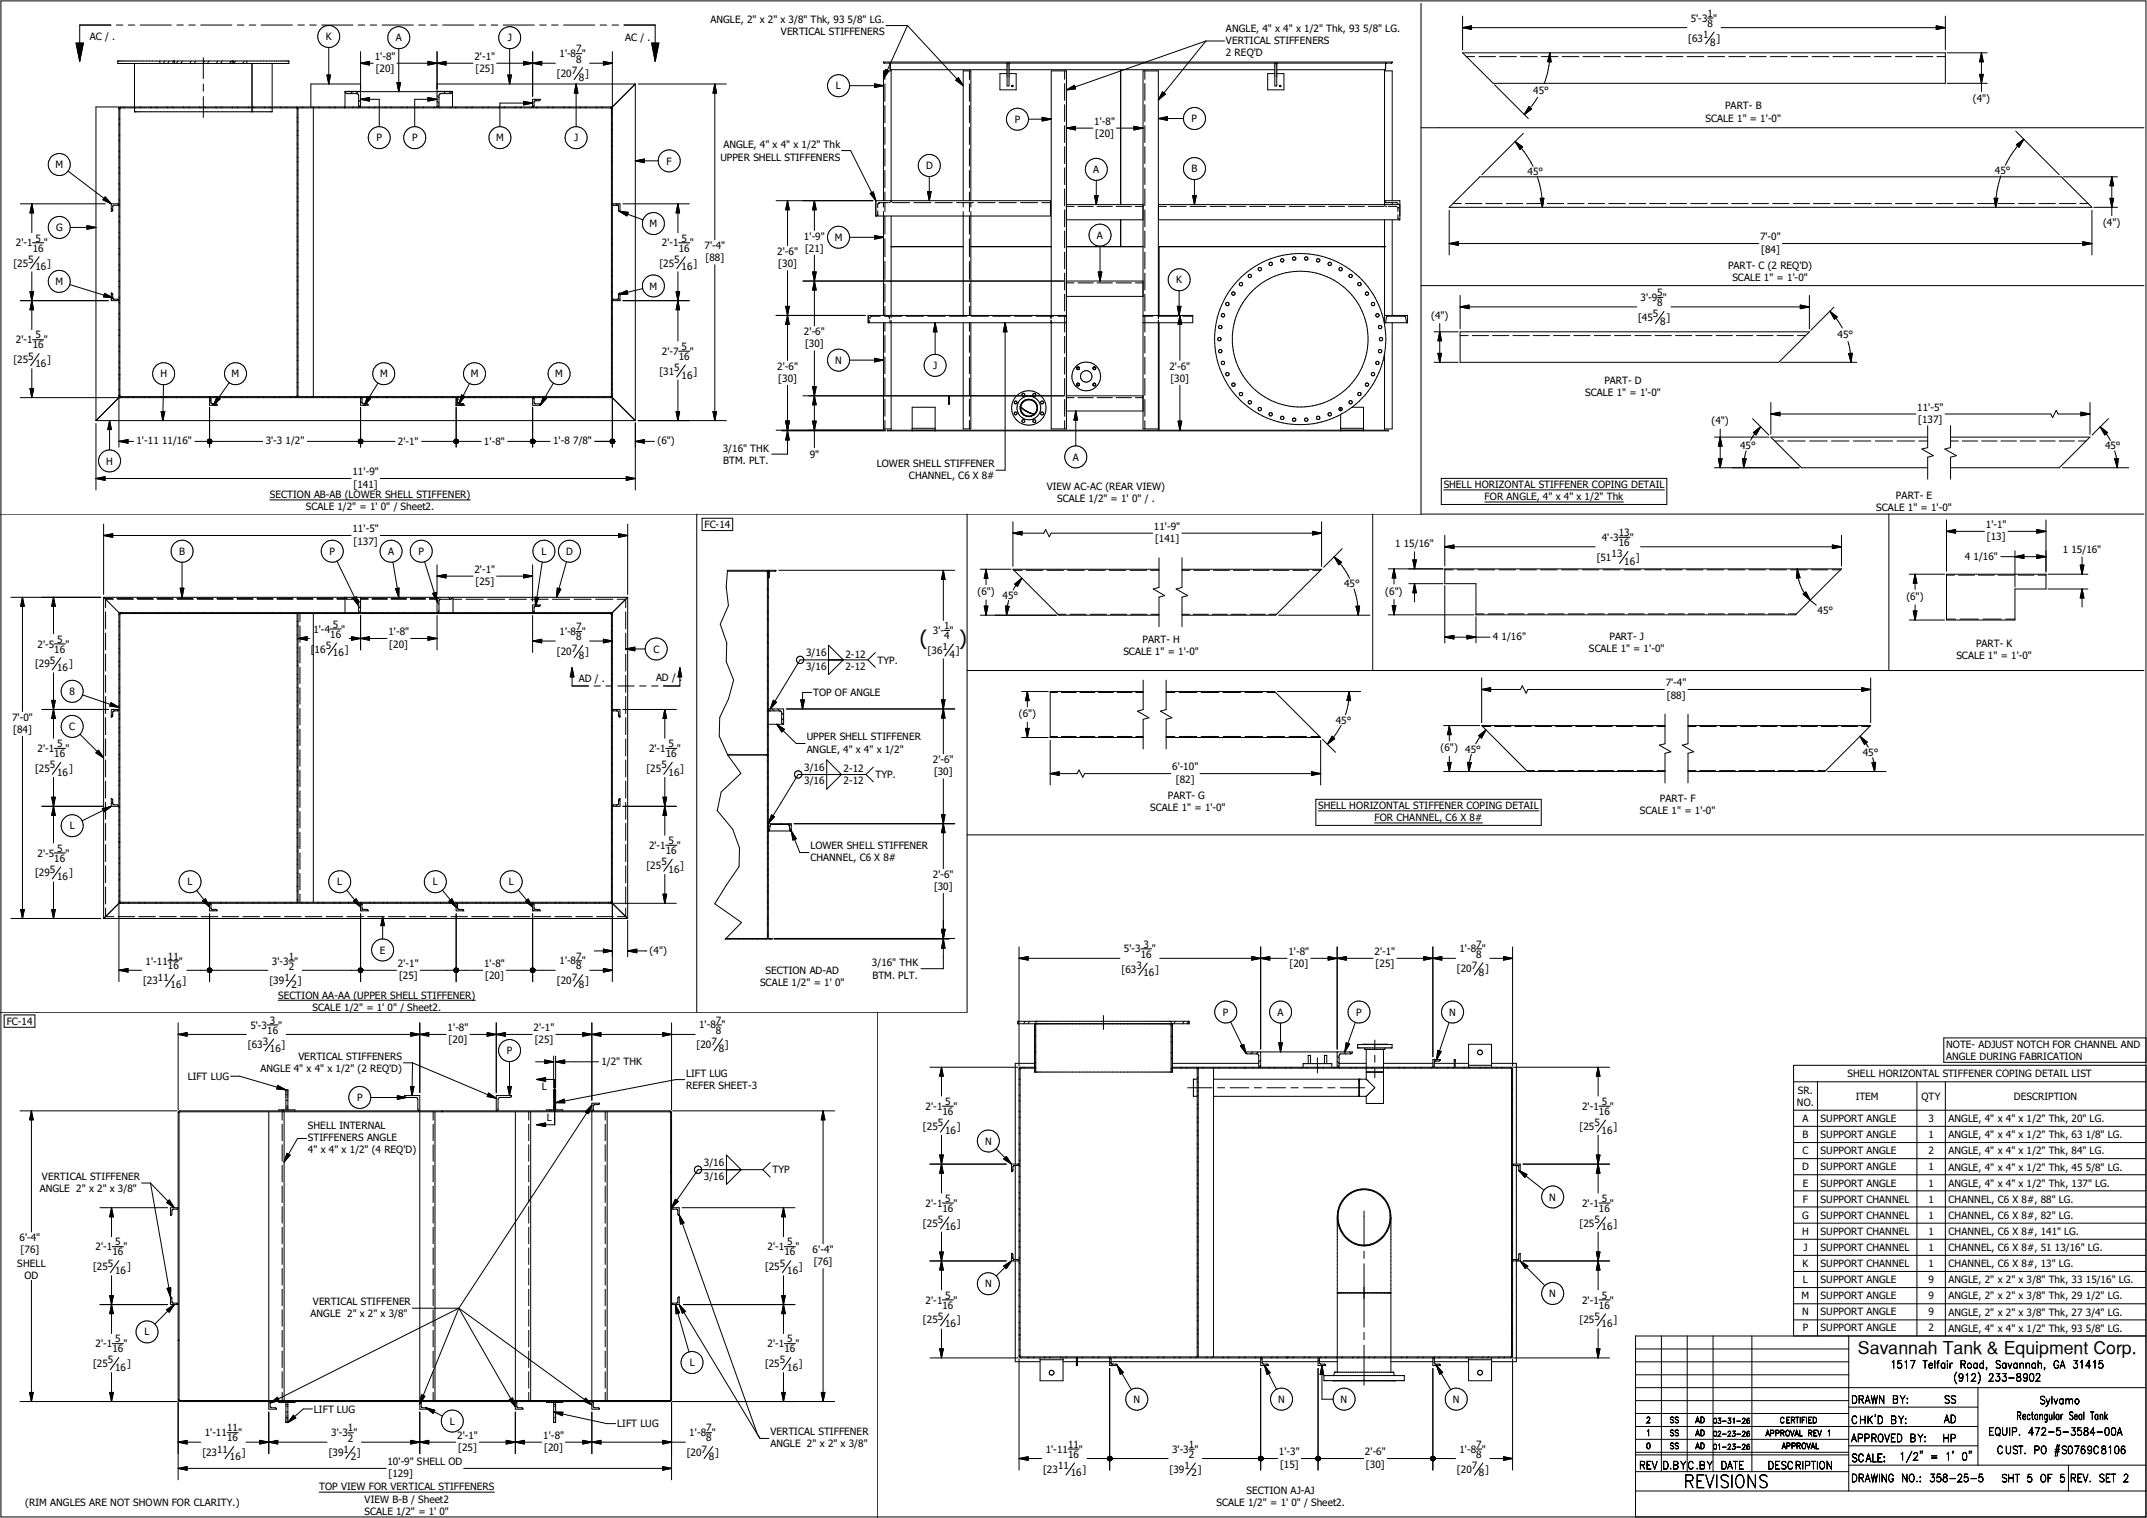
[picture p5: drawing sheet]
<svg xmlns="http://www.w3.org/2000/svg" width="420mm" height="297mm" viewBox="0 0 420 297" stroke-linecap="round" stroke-linejoin="round" font-family="sans-serif">
<defs><g id="words">
<g font-size="3.9">
<text x="179.9" y="126.3">(</text>
<text x="187.6" y="126.3">)</text>
</g>
<text font-size="3.5" x="363.4" y="264.8">Savannah Tank &amp; Equipment Corp.</text>
<text font-size="3.4" x="329.4" y="291.1">REVISIONS</text>
<g font-size="2">
<text x="139" y="4.5">ANGLE, 2&quot; x 2&quot; x 3/8&quot; Thk, 93 5/8&quot; LG.</text>
<text x="330.8" y="4.3">5'-3 &quot;</text>
<text x="334" y="3.3">1</text>
<text x="334" y="5.2">8</text>
<text x="17.6" y="7.8">AC / .</text>
<text x="63.7" y="7.9">K</text>
<text x="73.3" y="11.7">1'-8&quot;</text>
<text x="77.4" y="8.1">A</text>
<text x="92.8" y="11.7">2'-1&quot;</text>
<text x="99.3" y="8.1">J</text>
<text x="109.4" y="11.2">1'-8 &quot;</text>
<text x="112.7" y="10.2">7</text>
<text x="122.3" y="8">AC / .</text>
<text x="152.7" y="6.9">VERTICAL STIFFENERS</text>
<text x="239.8" y="6.3">ANGLE, 4&quot; x 4&quot; x 1/2&quot; Thk, 93 5/8&quot; LG.</text>
<text x="239.8" y="8.6">VERTICAL STIFFENERS</text>
<text x="239.8" y="11">2 REQ'D</text>
<text x="330.2" y="8.2">[63</text>
<text x="333.2" y="7.5">1</text>
<text x="334.6" y="8.9">8</text>
<text x="335.7" y="8.2">]</text>
<text x="73.5" y="14.1">[20]</text>
<text x="93" y="14.1">[25]</text>
<text x="108.9" y="15.2">[20</text>
<text x="111.8" y="14.4">7</text>
<text x="112.7" y="12.2">8</text>
<text x="113.2" y="15.9">8</text>
<text x="114.5" y="15.2">]</text>
<text x="163.5" y="17.5">L</text>
<text x="233.1" y="23.9">P</text>
<text x="299.9" y="18.5">45°</text>
<text x="333.6" y="23.8">SCALE 1&quot; = 1'-0&quot;</text>
<text x="337.5" y="21.4">PART- B</text>
<text x="385.9" y="20">(4&quot;)</text>
<text x="73.7" y="27.6">P</text>
<text x="80.6" y="27.6">P</text>
<text x="97.1" y="27.6">M</text>
<text x="112.3" y="27.6">J</text>
<text x="141.5" y="29">ANGLE, 4&quot; x 4&quot; x 1/2&quot; Thk</text>
<text x="198.5" y="24">P</text>
<text x="214" y="24.4">1'-8&quot;</text>
<text x="214.2" y="26.8">[20]</text>
<text x="10.8" y="32.9">M</text>
<text x="130.4" y="32.2">F</text>
<text x="140.9" y="31.4">UPPER SHELL STIFFENERS</text>
<text x="181.1" y="33.1">D</text>
<text x="213.8" y="33.9">A</text>
<text x="233.1" y="33.7">B</text>
<text x="298.8" y="34.3">45°</text>
<text x="390.2" y="34.1">45°</text>
<text x="6.9" y="47.3">5</text>
<text x="11" y="45.3">G</text>
<text x="127.1" y="44.5">M</text>
<text x="133.3" y="47.3">5</text>
<text x="157.3" y="46.9">1'-9&quot;</text>
<text x="163.3" y="47.2">M</text>
<text x="214.6" y="46.7">A</text>
<text x="344.3" y="47">7'-0&quot;</text>
<text x="411.4" y="44.2">(4&quot;)</text>
<text x="2.6" y="52.2">[25</text>
<text x="3.1" y="48.2">2'-1</text>
<text x="5.5" y="51.4">5</text>
<text x="6.4" y="49.2">16</text>
<text x="6.9" y="52.9">16</text>
<text x="8.6" y="48.2">&quot;</text>
<text x="9.2" y="52.2">]</text>
<text x="129" y="52.2">[25</text>
<text x="129.5" y="48.2">2'-1</text>
<text x="131.9" y="51.4">5</text>
<text x="132.8" y="49.2">16</text>
<text x="133.3" y="52.9">16</text>
<text x="135" y="48.2">&quot;</text>
<text x="135.6" y="52.2">]</text>
<text x="137.8" y="48.7">7'-4&quot;</text>
<text x="138" y="51.1">[88]</text>
<text x="152" y="49.9">2'-6&quot;</text>
<text x="152.2" y="52.3">[30]</text>
<text x="157.5" y="49.3">[21]</text>
<text x="338" y="52.7">PART- C (2 REQ'D)</text>
<text x="344.5" y="49.4">[84]</text>
<text x="10.8" y="55.8">M</text>
<text x="127.1" y="56.7">M</text>
<text x="230.1" y="55.5">K</text>
<text x="320.9" y="58.9">3'-9 &quot;</text>
<text x="324.2" y="58">5</text>
<text x="324.2" y="59.9">8</text>
<text x="338.9" y="55">SCALE 1&quot; = 1'-0&quot;</text>
<text x="157.3" y="65.6">2'-6&quot;</text>
<text x="280" y="62.4">(4&quot;)</text>
<text x="320.4" y="62.8">[45</text>
<text x="323.3" y="62.1">5</text>
<text x="324.7" y="63.6">8</text>
<text x="326" y="62.8">]</text>
<text x="2.6" y="71.1">[25</text>
<text x="3.1" y="67.2">2'-1</text>
<text x="5.5" y="70.4">5</text>
<text x="6.4" y="68.2">16</text>
<text x="6.9" y="66.2">5</text>
<text x="6.9" y="71.8">16</text>
<text x="8.6" y="67.2">&quot;</text>
<text x="9.2" y="71.1">]</text>
<text x="129.5" y="69.4">2'-7</text>
<text x="132.8" y="70.4">16</text>
<text x="133.3" y="68.5">5</text>
<text x="135" y="69.4">&quot;</text>
<text x="157.5" y="68">[30]</text>
<text x="163.4" y="71.2">N</text>
<text x="359.5" y="66.2">45°</text>
<text x="31.4" y="73.8">H</text>
<text x="45.3" y="73.8">M</text>
<text x="74.3" y="73.8">M</text>
<text x="92.1" y="73.8">M</text>
<text x="108.6" y="73.8">M</text>
<text x="129" y="73.3">[31</text>
<text x="131.9" y="72.6">5</text>
<text x="133.3" y="74.1">16</text>
<text x="135.6" y="73.3">]</text>
<text x="152" y="72.3">2'-6&quot;</text>
<text x="152.2" y="74.7">[30]</text>
<text x="182.5" y="72.2">J</text>
<text x="228.8" y="72.3">2'-6&quot;</text>
<text x="228.9" y="74.7">[30]</text>
<text x="310.1" y="77.6">SCALE 1&quot; = 1'-0&quot;</text>
<text x="313.9" y="75.1">PART- D</text>
<text x="334.8" y="83">(4&quot;)</text>
<text x="375" y="80.3">11'-5&quot;</text>
<text x="375.2" y="82.8">[137]</text>
<text x="26.7" y="87">1'-11 11/16&quot;</text>
<text x="52" y="87">3'-3 1/2&quot;</text>
<text x="77.9" y="87.1">2'-1&quot;</text>
<text x="94.7" y="87.1">1'-8&quot;</text>
<text x="108.2" y="87">1'-8 7/8&quot;</text>
<text x="128.6" y="86.9">(6&quot;)</text>
<text x="141.4" y="88.3">3/16&quot; THK</text>
<text x="158.4" y="89.7">9&quot;</text>
<text x="340.4" y="87.9">45°</text>
<text x="411.8" y="87.9">45°</text>
<text x="20.8" y="90.9">H</text>
<text x="69" y="93">11'-9&quot;</text>
<text x="69.2" y="95.4">[141]</text>
<text x="141.4" y="90.8">BTM. PLT.</text>
<text x="171.5" y="91.4">LOWER SHELL STIFFENER</text>
<text x="177.8" y="93.8">CHANNEL, C6 X 8#</text>
<text x="204.8" y="95.8">VIEW AC-AC (REAR VIEW)</text>
<text x="209.8" y="90.1">A</text>
<text x="282.4" y="95.5">SHELL HORIZONTAL STIFFENER COPING DETAIL</text>
<text x="52.8" y="97.5">SECTION AB-AB (LOWER SHELL STIFFENER)</text>
<text x="59.8" y="99.9">SCALE 1/2&quot; = 1' 0&quot; / Sheet2.</text>
<text x="206.8" y="98.2">SCALE 1/2&quot; = 1' 0&quot; / .</text>
<text x="290.4" y="97.9">FOR ANGLE, 4&quot; x 4&quot; x 1/2&quot; Thk</text>
<text x="367" y="100.1">SCALE 1&quot; = 1'-0&quot;</text>
<text x="370.9" y="97.7">PART- E</text>
<text x="69" y="104.1">11'-5&quot;</text>
<text x="69.2" y="106.6">[137]</text>
<text x="137.8" y="103.3">FC-14</text>
<text x="225.7" y="103.7">11'-9&quot;</text>
<text x="226" y="106.1">[141]</text>
<text x="272.9" y="107.1">1 15/16&quot;</text>
<text x="313.4" y="105.9">4'-3</text>
<text x="316.7" y="104.9">13</text>
<text x="316.7" y="106.8">16</text>
<text x="318.8" y="105.9">&quot;</text>
<text x="388.5" y="103.3">1'-1&quot;</text>
<text x="388.7" y="105.7">[13]</text>
<text x="35.1" y="108.6">B</text>
<text x="64.5" y="108.6">P</text>
<text x="75.9" y="108.6">A</text>
<text x="81.9" y="108.6">P</text>
<text x="92.8" y="112.1">2'-1&quot;</text>
<text x="105.9" y="108.6">L</text>
<text x="110.7" y="108.6">D</text>
<text x="312.3" y="109.8">[51</text>
<text x="315.3" y="109.1">13</text>
<text x="317.7" y="110.5">16</text>
<text x="320" y="109.8">]</text>
<text x="384.3" y="109.5">4 1/16&quot;</text>
<text x="403.5" y="108.1">1 15/16&quot;</text>
<text x="93" y="114.5">[25]</text>
<text x="191.2" y="116.4">(6&quot;)</text>
<text x="196.1" y="117.2">45°</text>
<text x="262.9" y="114.9">45°</text>
<text x="271" y="116.4">(6&quot;)</text>
<text x="372.9" y="117.4">(6&quot;)</text>
<text x="11.2" y="125.7">5</text>
<text x="61.3" y="123.8">1'-4</text>
<text x="64.6" y="124.8">16</text>
<text x="65.1" y="122.9">5</text>
<text x="66.8" y="123.8">&quot;</text>
<text x="76" y="124.3">1'-8&quot;</text>
<text x="109.4" y="124.3">1'-8 &quot;</text>
<text x="112.7" y="123.4">7</text>
<text x="112.7" y="125.3">8</text>
<text x="182.5" y="124.1">3'- &quot;</text>
<text x="184.7" y="123.1">1</text>
<text x="184.7" y="125.1">4</text>
<text x="223.5" y="125.7">PART- H</text>
<text x="292" y="125.3">4 1/16&quot;</text>
<text x="314.8" y="125.2">PART- J</text>
<text x="355.6" y="120.1">45°</text>
<text x="6.9" y="130.6">[29</text>
<text x="7.3" y="126.7">2'-5</text>
<text x="9.7" y="129.9">5</text>
<text x="10.6" y="127.7">16</text>
<text x="11.2" y="131.4">16</text>
<text x="12.8" y="126.7">&quot;</text>
<text x="13.5" y="130.6">]</text>
<text x="60.8" y="127.7">[16</text>
<text x="63.7" y="127">5</text>
<text x="65.1" y="128.4">16</text>
<text x="67.4" y="127.7">]</text>
<text x="76.2" y="126.7">[20]</text>
<text x="108.9" y="128.2">[20</text>
<text x="111.8" y="127.5">7</text>
<text x="113.2" y="128.9">8</text>
<text x="114.5" y="128.2">]</text>
<text x="127.8" y="127.7">C</text>
<text x="157.7" y="128.4">3/16</text>
<text x="157.7" y="131.1">3/16</text>
<text x="165.4" y="128.7">2-12</text>
<text x="165.4" y="131">2-12</text>
<text x="171.7" y="129.8">TYP.</text>
<text x="181.4" y="127.9">[36</text>
<text x="184.4" y="127.2">1</text>
<text x="185.8" y="128.7">4</text>
<text x="187" y="127.9">]</text>
<text x="219.8" y="128.1">SCALE 1&quot; = 1'-0&quot;</text>
<text x="310.8" y="127.6">SCALE 1&quot; = 1'-0&quot;</text>
<text x="382.7" y="129">SCALE 1&quot; = 1'-0&quot;</text>
<text x="386.5" y="126.6">PART- K</text>
<text x="13.6" y="136">8</text>
<text x="113.2" y="133.5">AD / .</text>
<text x="128.4" y="133.2">AD / .</text>
<text x="159" y="136.2">TOP OF ANGLE</text>
<text x="325.8" y="134.3">7'-4&quot;</text>
<text x="326.1" y="136.7">[88]</text>
<text x="2.4" y="141">7'-0&quot;</text>
<text x="2.6" y="143.4">[84]</text>
<text x="13.5" y="142.9">C</text>
<text x="199.3" y="140.4">(6&quot;)</text>
<text x="261.3" y="141.6">45°</text>
<text x="7.3" y="147.2">2'-1</text>
<text x="10.6" y="148.2">16</text>
<text x="11.2" y="146.2">5</text>
<text x="12.8" y="147.2">&quot;</text>
<text x="127" y="147.2">2'-1</text>
<text x="130.3" y="148.2">16</text>
<text x="130.8" y="146.2">5</text>
<text x="132.4" y="147.2">&quot;</text>
<text x="157.8" y="144.8">UPPER SHELL STIFFENER</text>
<text x="157.8" y="147.2">ANGLE, 4&quot; x 4&quot; x 1/2&quot;</text>
<text x="182.5" y="149.3">2'-6&quot;</text>
<text x="281.8" y="147">(6&quot;)</text>
<text x="286.6" y="147.3">45°</text>
<text x="364.4" y="148">45°</text>
<text x="6.9" y="151">[25</text>
<text x="9.7" y="150.3">5</text>
<text x="11.2" y="151.8">16</text>
<text x="13.5" y="151">]</text>
<text x="126.4" y="151">[25</text>
<text x="129.4" y="150.3">5</text>
<text x="130.8" y="151.8">16</text>
<text x="133.1" y="151">]</text>
<text x="157.3" y="150.8">3/16</text>
<text x="157.3" y="153.5">3/16</text>
<text x="165" y="151.1">2-12</text>
<text x="165" y="153.4">2-12</text>
<text x="171.3" y="152.2">TYP.</text>
<text x="182.7" y="151.7">[30]</text>
<text x="229.3" y="150.7">6'-10&quot;</text>
<text x="230" y="153.1">[82]</text>
<text x="225" y="158.7">SCALE 1&quot; = 1'-0&quot;</text>
<text x="228.4" y="156.3">PART- G</text>
<text x="257.9" y="158.3">SHELL HORIZONTAL STIFFENER COPING DETAIL</text>
<text x="268.9" y="160.7">FOR CHANNEL, C6 X 8#</text>
<text x="320.8" y="159.2">SCALE 1&quot; = 1'-0&quot;</text>
<text x="324.7" y="156.8">PART- F</text>
<text x="7.3" y="167.6">2'-5</text>
<text x="11.2" y="166.6">5</text>
<text x="12.8" y="167.6">&quot;</text>
<text x="13.6" y="162.3">L</text>
<text x="127" y="166.1">2'-1</text>
<text x="130.3" y="167.1">16</text>
<text x="130.8" y="165.1">5</text>
<text x="132.4" y="166.1">&quot;</text>
<text x="158.5" y="166.2">LOWER SHELL STIFFENER</text>
<text x="6.9" y="171.5">[29</text>
<text x="9.7" y="170.8">5</text>
<text x="10.6" y="168.6">16</text>
<text x="11.2" y="172.3">16</text>
<text x="13.5" y="171.5">]</text>
<text x="36.7" y="173.2">L</text>
<text x="66" y="173.2">L</text>
<text x="84.7" y="173.2">L</text>
<text x="99.5" y="173.2">L</text>
<text x="126.4" y="170">[25</text>
<text x="129.4" y="169.3">5</text>
<text x="130.8" y="170.7">16</text>
<text x="133.1" y="170">]</text>
<text x="158.5" y="168.5">CHANNEL, C6 X 8#</text>
<text x="182.5" y="171.7">2'-6&quot;</text>
<text x="182.7" y="174.2">[30]</text>
<text x="223.7" y="185.4">3</text>
<text x="288.8" y="185.4">7</text>
<text x="28.5" y="188.7">1'-11</text>
<text x="30.9" y="191.9">11</text>
<text x="32.9" y="187.7">11</text>
<text x="32.9" y="189.7">16</text>
<text x="35" y="188.7">&quot;</text>
<text x="53.2" y="188.7">3'-3 &quot;</text>
<text x="55.6" y="191.9">1</text>
<text x="56.5" y="187.7">1</text>
<text x="56.5" y="189.7">2</text>
<text x="74.3" y="186.6">E</text>
<text x="77.9" y="189.2">2'-1&quot;</text>
<text x="78.1" y="191.6">[25]</text>
<text x="94.7" y="189.2">1'-8&quot;</text>
<text x="94.9" y="191.6">[20]</text>
<text x="109.4" y="188.7">1'-8 &quot;</text>
<text x="111.8" y="191.9">7</text>
<text x="112.7" y="187.7">7</text>
<text x="112.7" y="189.7">8</text>
<text x="127.1" y="186.6">(4&quot;)</text>
<text x="149.8" y="190.6">SECTION AD-AD</text>
<text x="170.6" y="189">3/16&quot; THK</text>
<text x="170.6" y="191.5">BTM. PLT.</text>
<text x="219.4" y="190.3">[63</text>
<text x="219.8" y="186.4">5'-3</text>
<text x="222.3" y="189.6">3</text>
<text x="223.1" y="187.4">16</text>
<text x="223.7" y="191.1">16</text>
<text x="225.3" y="186.4">&quot;</text>
<text x="226" y="190.3">]</text>
<text x="252.1" y="186.9">1'-8&quot;</text>
<text x="252.3" y="189.3">[20]</text>
<text x="268.9" y="186.9">2'-1&quot;</text>
<text x="269.1" y="189.3">[25]</text>
<text x="285" y="190.2">[20</text>
<text x="285.5" y="186.4">1'-8 &quot;</text>
<text x="287.9" y="189.5">7</text>
<text x="288.8" y="187.4">8</text>
<text x="289.3" y="191">8</text>
<text x="290.5" y="190.2">]</text>
<text x="28" y="192.6">[23</text>
<text x="33.4" y="193.3">16</text>
<text x="35.7" y="192.6">]</text>
<text x="52.7" y="192.6">[39</text>
<text x="54.4" y="195.4">SECTION AA-AA (UPPER SHELL STIFFENER)</text>
<text x="57" y="193.3">2</text>
<text x="58.3" y="192.6">]</text>
<text x="61.1" y="197.7">SCALE 1/2&quot; = 1' 0&quot; / Sheet2.</text>
<text x="108.9" y="192.6">[20</text>
<text x="113.2" y="193.3">8</text>
<text x="114.5" y="192.6">]</text>
<text x="148.7" y="193">SCALE 1/2&quot; = 1' 0&quot;</text>
<text x="1.3" y="200.5">FC-14</text>
<text x="49" y="201.3">5'-3</text>
<text x="52.3" y="202.2">16</text>
<text x="52.8" y="200.3">3</text>
<text x="54.4" y="201.3">&quot;</text>
<text x="87.5" y="201.7">1'-8&quot;</text>
<text x="104.4" y="201.7">2'-1&quot;</text>
<text x="136.8" y="201.2">1'-8 &quot;</text>
<text x="140" y="200.3">7</text>
<text x="140" y="202.2">8</text>
<text x="239.2" y="198.7">P</text>
<text x="249.9" y="198.7">A</text>
<text x="265.3" y="198.7">P</text>
<text x="283.5" y="198.7">N</text>
<text x="48.5" y="205.1">[63</text>
<text x="50.9" y="209.7">ANGLE 4&quot; x 4&quot; x 1/2&quot; (2 REQ'D)</text>
<text x="51.4" y="204.5">3</text>
<text x="52.8" y="205.9">16</text>
<text x="55.1" y="205.1">]</text>
<text x="58.4" y="207.3">VERTICAL STIFFENERS</text>
<text x="87.8" y="204.1">[20]</text>
<text x="99.1" y="206.2">P</text>
<text x="104.6" y="204.1">[25]</text>
<text x="117.6" y="208.3">1/2&quot; THK</text>
<text x="136.3" y="205.1">[20</text>
<text x="139.2" y="204.4">7</text>
<text x="140.6" y="205.9">8</text>
<text x="141.8" y="205.1">]</text>
<text x="380.7" y="205">NOTE- ADJUST NOTCH FOR CHANNEL AND</text>
<text x="380.7" y="207.3">ANGLE DURING FABRICATION</text>
<text x="36.7" y="211.2">LIFT LUG</text>
<text x="69.8" y="215.4">P</text>
<text x="106" y="213.3">L</text>
<text x="134.2" y="210.7">LIFT LUG</text>
<text x="134.2" y="213.1">REFER SHEET-3</text>
<text x="351.7" y="214">SR.</text>
<text x="361.4" y="210.8">SHELL HORIZONTAL STIFFENER COPING DETAIL LIST</text>
<text x="363" y="215.1">ITEM</text>
<text x="375.9" y="215.2">QTY</text>
<text x="394" y="215.2">DESCRIPTION</text>
<text x="60.2" y="220.9">SHELL INTERNAL</text>
<text x="107" y="219.4">L</text>
<text x="180.6" y="221">[25</text>
<text x="181.1" y="217.2">2'-1</text>
<text x="183.5" y="220.3">5</text>
<text x="184.4" y="218.1">16</text>
<text x="184.9" y="216.2">5</text>
<text x="184.9" y="221.8">16</text>
<text x="186.5" y="217.2">&quot;</text>
<text x="187.2" y="221">]</text>
<text x="309" y="221">[25</text>
<text x="309.5" y="217.2">2'-1</text>
<text x="311.9" y="220.3">5</text>
<text x="312.8" y="218.1">16</text>
<text x="313.3" y="221.8">16</text>
<text x="313.4" y="216.2">5</text>
<text x="314.9" y="217.2">&quot;</text>
<text x="315.6" y="221">]</text>
<text x="351.5" y="216.3">NO.</text>
<text x="352.6" y="219.5">A</text>
<text x="356.2" y="219.5">SUPPORT ANGLE</text>
<text x="377.2" y="219.5">3</text>
<text x="381.2" y="219.5">ANGLE, 4&quot; x 4&quot; x 1/2&quot; Thk, 20&quot; LG.</text>
<text x="60.2" y="223.3">STIFFENERS ANGLE</text>
<text x="60.2" y="225.6">4&quot; x 4&quot; x 1/2&quot; (4 REQ'D)</text>
<text x="192.7" y="223.9">N</text>
<text x="352.6" y="222.7">B</text>
<text x="352.6" y="225.8">C</text>
<text x="356.2" y="222.7">SUPPORT ANGLE</text>
<text x="356.2" y="225.8">SUPPORT ANGLE</text>
<text x="377.2" y="222.7">1</text>
<text x="377.2" y="225.8">2</text>
<text x="381.2" y="222.7">ANGLE, 4&quot; x 4&quot; x 1/2&quot; Thk, 63 1/8&quot; LG.</text>
<text x="381.2" y="225.8">ANGLE, 4&quot; x 4&quot; x 1/2&quot; Thk, 84&quot; LG.</text>
<text x="7.8" y="233.2">ANGLE 2&quot; x 2&quot; x 3/8&quot;</text>
<text x="8.2" y="230.8">VERTICAL STIFFENER</text>
<text x="137.7" y="228.1">3/16</text>
<text x="137.7" y="230.8">3/16</text>
<text x="151.1" y="229.6">TYP</text>
<text x="352.5" y="229">D</text>
<text x="352.6" y="232.2">E</text>
<text x="356.2" y="229">SUPPORT ANGLE</text>
<text x="356.2" y="232.2">SUPPORT ANGLE</text>
<text x="377.2" y="229">1</text>
<text x="377.2" y="232.2">1</text>
<text x="381.2" y="229">ANGLE, 4&quot; x 4&quot; x 1/2&quot; Thk, 45 5/8&quot; LG.</text>
<text x="381.2" y="232.2">ANGLE, 4&quot; x 4&quot; x 1/2&quot; Thk, 137&quot; LG.</text>
<text x="181.1" y="236.1">2'-1</text>
<text x="183.5" y="239.3">5</text>
<text x="184.4" y="237.1">16</text>
<text x="184.9" y="235.1">5</text>
<text x="186.5" y="236.1">&quot;</text>
<text x="303.1" y="234.9">N</text>
<text x="309.5" y="236.1">2'-1</text>
<text x="311.9" y="239.3">5</text>
<text x="312.8" y="237.1">16</text>
<text x="313.4" y="235.1">5</text>
<text x="314.9" y="236.1">&quot;</text>
<text x="352.5" y="238.5">G</text>
<text x="352.6" y="235.3">F</text>
<text x="356.2" y="235.3">SUPPORT CHANNEL</text>
<text x="356.2" y="238.5">SUPPORT CHANNEL</text>
<text x="377.2" y="235.3">1</text>
<text x="377.2" y="238.4">1</text>
<text x="381.2" y="235.3">CHANNEL, C6 X 8#, 88&quot; LG.</text>
<text x="381.2" y="238.5">CHANNEL, C6 X 8#, 82&quot; LG.</text>
<text x="3.8" y="242.8">6'-4&quot;</text>
<text x="4" y="245.2">[76]</text>
<text x="18.7" y="244.6">2'-1</text>
<text x="22" y="245.6">16</text>
<text x="22.5" y="243.7">5</text>
<text x="24.2" y="244.6">&quot;</text>
<text x="150.2" y="244.6">2'-1</text>
<text x="153.5" y="245.6">16</text>
<text x="154" y="243.7">5</text>
<text x="155.6" y="244.6">&quot;</text>
<text x="159" y="245.1">6'-4&quot;</text>
<text x="180.6" y="240">[25</text>
<text x="184.9" y="240.7">16</text>
<text x="187.2" y="240">]</text>
<text x="309" y="240">[25</text>
<text x="313.3" y="240.7">16</text>
<text x="315.6" y="240">]</text>
<text x="352.5" y="241.6">H</text>
<text x="352.8" y="244.8">J</text>
<text x="356.2" y="241.6">SUPPORT CHANNEL</text>
<text x="356.2" y="244.8">SUPPORT CHANNEL</text>
<text x="377.2" y="241.6">1</text>
<text x="377.2" y="244.8">1</text>
<text x="381.2" y="241.6">CHANNEL, C6 X 8#, 141&quot; LG.</text>
<text x="381.2" y="244.8">CHANNEL, C6 X 8#, 51 13/16&quot; LG.</text>
<text x="3.4" y="247.8">SHELL</text>
<text x="4.8" y="250.2">OD</text>
<text x="18.2" y="248.5">[25</text>
<text x="21.1" y="247.8">5</text>
<text x="22.5" y="249.3">16</text>
<text x="24.8" y="248.5">]</text>
<text x="149.6" y="248.5">[25</text>
<text x="152.6" y="247.8">5</text>
<text x="154" y="249.3">16</text>
<text x="156.3" y="248.5">]</text>
<text x="159.2" y="247.6">[76]</text>
<text x="192.7" y="251.9">N</text>
<text x="352.6" y="247.9">K</text>
<text x="352.7" y="251.1">L</text>
<text x="356.2" y="247.9">SUPPORT CHANNEL</text>
<text x="356.2" y="251.1">SUPPORT ANGLE</text>
<text x="377.2" y="247.9">1</text>
<text x="377.2" y="251.1">9</text>
<text x="381.2" y="247.9">CHANNEL, C6 X 8#, 13&quot; LG.</text>
<text x="381.2" y="251.1">ANGLE, 2&quot; x 2&quot; x 3/8&quot; Thk, 33 15/16&quot; LG.</text>
<text x="60.7" y="257.7">ANGLE 2&quot; x 2&quot; x 3/8&quot;</text>
<text x="61.2" y="255.3">VERTICAL STIFFENER</text>
<text x="181.1" y="255.1">2'-1</text>
<text x="184.4" y="256">16</text>
<text x="184.9" y="254.1">5</text>
<text x="186.5" y="255.1">&quot;</text>
<text x="303.1" y="253.8">N</text>
<text x="309.5" y="255.1">2'-1</text>
<text x="312.8" y="256">16</text>
<text x="313.4" y="254.1">5</text>
<text x="314.9" y="255.1">&quot;</text>
<text x="352.4" y="254.2">M</text>
<text x="352.5" y="257.4">N</text>
<text x="356.2" y="254.3">SUPPORT ANGLE</text>
<text x="356.2" y="257.4">SUPPORT ANGLE</text>
<text x="377.2" y="254.3">9</text>
<text x="377.2" y="257.4">9</text>
<text x="381.2" y="254.3">ANGLE, 2&quot; x 2&quot; x 3/8&quot; Thk, 29 1/2&quot; LG.</text>
<text x="381.2" y="257.4">ANGLE, 2&quot; x 2&quot; x 3/8&quot; Thk, 27 3/4&quot; LG.</text>
<text x="18.7" y="263.6">2'-1</text>
<text x="22.5" y="262.6">5</text>
<text x="24.2" y="263.6">&quot;</text>
<text x="28.3" y="261.3">L</text>
<text x="150.2" y="263.6">2'-1</text>
<text x="154" y="262.6">5</text>
<text x="155.6" y="263.6">&quot;</text>
<text x="180.6" y="259">[25</text>
<text x="183.5" y="258.2">5</text>
<text x="184.9" y="259.7">16</text>
<text x="187.2" y="259">]</text>
<text x="309" y="259">[25</text>
<text x="311.9" y="258.2">5</text>
<text x="313.3" y="259.7">16</text>
<text x="315.6" y="259">]</text>
<text x="352.6" y="260.5">P</text>
<text x="356.2" y="260.5">SUPPORT ANGLE</text>
<text x="377.2" y="260.5">2</text>
<text x="381.2" y="260.6">ANGLE, 4&quot; x 4&quot; x 1/2&quot; Thk, 93 5/8&quot; LG.</text>
<text x="18.2" y="267.5">[25</text>
<text x="21.1" y="266.7">5</text>
<text x="22" y="264.6">16</text>
<text x="22.5" y="268.2">16</text>
<text x="24.8" y="267.5">]</text>
<text x="134.9" y="267.3">L</text>
<text x="149.6" y="267.5">[25</text>
<text x="152.6" y="266.7">5</text>
<text x="153.5" y="264.6">16</text>
<text x="154" y="268.2">16</text>
<text x="156.3" y="267.5">]</text>
<text x="369.8" y="267.7">1517 Telfair Road, Savannah, GA 31415</text>
<text x="221.7" y="274.5">N</text>
<text x="250" y="274.5">N</text>
<text x="262.3" y="274.5">N</text>
<text x="284.2" y="274.5">N</text>
<text x="362.1" y="274.6">DRAWN BY:</text>
<text x="380.2" y="274.6">SS</text>
<text x="382.1" y="270.3">(912) 233-8902</text>
<text x="398.9" y="274.7">Sylvamo</text>
<text x="40" y="281.1">1'-11</text>
<text x="44.4" y="280.1">11</text>
<text x="46.6" y="281.1">&quot;</text>
<text x="61.4" y="276.4">LIFT LUG</text>
<text x="64.8" y="281.1">3'-3 &quot;</text>
<text x="68.1" y="280.1">1</text>
<text x="88" y="278.8">L</text>
<text x="89.5" y="281.5">2'-1&quot;</text>
<text x="106.3" y="281.5">1'-8&quot;</text>
<text x="120.7" y="279.2">LIFT LUG</text>
<text x="134.8" y="281">1'-8 &quot;</text>
<text x="138.1" y="280.1">7</text>
<text x="138.1" y="282">8</text>
<text x="150.7" y="280.8">VERTICAL STIFFENER</text>
<text x="362.1" y="278.6">CHK'D BY:</text>
<text x="380.3" y="278.4">AD</text>
<text x="388.9" y="280.8">EQUIP. 472-5-3584-00A</text>
<text x="394.5" y="277.8">Rectangular Seal Tank</text>
<text x="39.6" y="284.9">[23</text>
<text x="42.5" y="284.2">11</text>
<text x="44.4" y="282">16</text>
<text x="45" y="285.7">16</text>
<text x="47.3" y="284.9">]</text>
<text x="64.3" y="284.9">[39</text>
<text x="67.2" y="284.2">1</text>
<text x="68.1" y="282.1">2</text>
<text x="68.6" y="285.7">2</text>
<text x="69.8" y="284.9">]</text>
<text x="75.8" y="286.6">10'-9&quot; SHELL OD</text>
<text x="89.6" y="283.9">[25]</text>
<text x="106.5" y="283.9">[20]</text>
<text x="134.3" y="284.9">[20</text>
<text x="137.2" y="284.2">7</text>
<text x="138.6" y="285.7">8</text>
<text x="139.9" y="284.9">]</text>
<text x="150.7" y="283.2">ANGLE 2&quot; x 2&quot; x 3/8&quot;</text>
<text x="204.6" y="284.2">1'-11</text>
<text x="207" y="287.4">11</text>
<text x="209" y="283.3">11</text>
<text x="209" y="285.2">16</text>
<text x="211" y="284.2">&quot;</text>
<text x="229.3" y="284.3">3'-3 &quot;</text>
<text x="231.7" y="287.4">1</text>
<text x="232.5" y="283.3">1</text>
<text x="232.5" y="285.2">2</text>
<text x="250.1" y="284.7">1'-3&quot;</text>
<text x="250.4" y="287.1">[15]</text>
<text x="267" y="284.7">2'-6&quot;</text>
<text x="267.2" y="287.1">[30]</text>
<text x="285.5" y="284.2">1'-8 &quot;</text>
<text x="287.9" y="287.4">7</text>
<text x="288.8" y="283.3">7</text>
<text x="288.8" y="285.2">8</text>
<text x="320.6" y="287.4">REV</text>
<text x="325.2" y="287.4">D.BY</text>
<text x="330.1" y="287.4">C.BY</text>
<text x="336.6" y="287.4">DATE</text>
<text x="345.8" y="287.4">DESCRIPTION</text>
<text x="362.1" y="286">SCALE:</text>
<text x="362.1" y="282.1">APPROVED BY:</text>
<text x="371.5" y="285.7">1/2&quot; = 1' 0&quot;</text>
<text x="380" y="282.2">HP</text>
<text x="390.6" y="284.4">CUST. PO #S0769C8106</text>
<text x="62.4" y="291.6">TOP VIEW FOR VERTICAL STIFFENERS</text>
<text x="76" y="289.1">[129]</text>
<text x="204" y="288.1">[23</text>
<text x="209.5" y="288.9">16</text>
<text x="211.8" y="288.1">]</text>
<text x="228.8" y="288.1">[39</text>
<text x="233.1" y="288.9">2</text>
<text x="234.3" y="288.1">]</text>
<text x="243.8" y="292.3">SECTION AJ-AJ</text>
<text x="285" y="288.1">[20</text>
<text x="289.3" y="288.9">8</text>
<text x="290.5" y="288.1">]</text>
<text x="362.1" y="289.9">DRAWING NO.:</text>
<text x="377.4" y="289.9">358-25-5</text>
<text x="391.4" y="290">SHT 5 OF 5</text>
<text x="404.9" y="289.9">REV. SET 2</text>
<text x="5" y="294.6">(RIM ANGLES ARE NOT SHOWN FOR CLARITY.)</text>
<text x="71.3" y="296.3">SCALE 1/2&quot; = 1' 0&quot;</text>
<text x="71.3" y="294">VIEW B-B / Sheet2</text>
<text x="238" y="294.7">SCALE 1/2&quot; = 1' 0&quot; / Sheet2.</text>
</g>
<g font-size="1.5">
<text x="322" y="280.9">1</text>
<text x="322" y="278.4">2</text>
<text x="326.6" y="280.9">SS</text>
<text x="326.6" y="278.4">SS</text>
<text x="331.6" y="280.9">AD</text>
<text x="331.6" y="278.4">AD</text>
<text x="345.4" y="281">APPROVAL REV 1</text>
<text x="348.2" y="278.4">CERTIFIED</text>
<text x="322" y="283.5">0</text>
<text x="326.6" y="283.5">SS</text>
<text x="331.6" y="283.5">AD</text>
<text x="348.5" y="283.5">APPROVAL</text>
</g>
<g font-size="1.4">
<text x="335.1" y="281.1">02-23-26</text>
<text x="335.1" y="278.5">03-31-26</text>
<text x="335.1" y="283.6">01-23-26</text>
</g>
</g></defs>
<g fill="none" stroke="#000" stroke-width=".2">
<path d="M.2 .2h419.6v296.6h-419.6zM14.9 8.4h1.4l-.7 3.6zM21.7 4.9h-6.1v7.1M22.8 4.9h1.2M23 11.9h33.5v.5h-33.5zM25.1 4.9h1.3M26.3 12.4v8.5l.2 .2M27.4 4.9h6.1M31.3 11.9v.5M32.2 11.9l-.2 .5M33.1 11.9l-.3 .5M33.9 11.9v.5"/>
<path d="M34.1 11.9v.5M34.6 4.9h1.3M34.8 11.9l-.3 .5M35.7 11.9l-.3 .5M36.9 4.9h1.3M37.4 11.9l-.3 .5M38.3 11.9l-.3 .5M39.3 4.9h6.1M39.8 11.3v4.1M39.8 16.4v1.5M39.8 18.9v4.1M40 11.9l-.3 .5"/>
<path d="M40.8 11.9l-.2 .5M42.6 11.9l-.3 .5M43.5 11.9l-.3 .5M45.2 11.9l-.3 .5M45.4 11.9v.5M45.7 11.9v.5M46.1 11.9l-.3 .5M46.4 4.9h1.3M47.8 11.9l-.3 .5M48.3 11.9v.5M48.8 4.9h1.2M49.3 12.4v8.5"/>
<path d="M51.1 4.9h6.1M53.2 12.4v8.5M58.3 4.9h1.2M60.6 4.9h1.3M62.9 4.9h6.1M64 14.7h.6l-.3 1.7zM64.3 9.3v7.1M69 17.9l-.4 .4M70 17.9l-.4 .4M70.1 4.9h1.2M70.5 19.6l-.3 .3M70.5 10.1v7.8h-3v3"/>
<path d="M70.5 17.9v3h-.2M70.5 16.4h-9.7v4.5M70.5 19.4h3.7v5.4M70.5 12.4h2.5M70.5 12.4l1.8-.4v.7zM70.5 19.4l1.8-.3v.7zM72.4 4.9h1.3M74.8 4.9h6M77.6 16.2h.8l-.4 1.7zM77.6 12.4h14.9M78 9.5v8.4M81.9 4.9h1.3"/>
<path d="M83.7 12l3.5 .7v-.7l-3.5 .7zM83.7 19.1l1.8 .3-1.8 .4zM84.3 4.9h1.2M85.5 19.8l.4 .4M85.5 18.7l.4 .4M85.5 17.9v3l.3-.1 .1-.3v-2l.3-.2h1.9l.2-.1 .2-.3h-21l.1 .3 .3 .1h1.9l.3 .2 .1 2 .1 .4M85.5 10.1v7.8h3v3M85.5 16.4h38.8M85.5 19.4h-4.4v5.4M86.6 4.9h6.1M86.8 17.9l.4 .4M87.9 17.9l.3 .4"/>
<path d="M93.7 4.9h1.3M96.1 4.9h1.3M97.2 12.4h11.4M98.4 4.9h6.1M99.3 14.7h.7l-.3 1.7zM99.7 9.5v6.9M102.4 12v.7l3.6-.7v.7zM102.4 19.8l1.8 .4-1.8 .3zM104.2 19.4l1.5 .1-.2 .2-.9 .1-.1 .9-.3 .2zM104.2 10.1v8.8M104.8 19.4l.2 .3M105.6 4.9h1.3"/>
<path d="M105.7 19.4v.1M107.9 4.9h1.3M110.2 4.9h6.2M112.7 16.4l.4 1.8h-.8zM112.7 10.5h1.1M112.7 16.4v8.4M114 13.2l-1.7 2.4M115.3 12.4h4.5M117.4 4.9h1.3M118 12l1.8 .4-1.8 .3zM119.7 4.9h1.3M119.8 10.1v10.6"/>
<path d="M122.1 4.9h6.1v7.1M124.3 16.4l-4.5 4.5M124.3 16.4v65.9M124.8 16.4h17.3M127.5 8.4h1.4l-.7 3.6zM139.8 16.4v30.5M139.8 16.4l.4 1.8h-.7zM166.2 16.8h6.6M171.1 16.4l1.7 .4-1.7 .3zM172.8 12.1l99.5 .1-.1 .1h-99.2zM173.1 13.9v1.7M173.1 16.4v3.4"/>
<path d="M173.2 13.6l.7 .3-1.1 1.5zM173.3 5h4.2M174 12.3l.2 1.3h22.8M174.3 13.6v25.8M174.3 13.9h-1.5v25.4M177.5 5l-4.7 10.4M177.5 5l10.9 11.8M187 15.7l.5-.5 .9 1.6zM189.6 13.9v1.7M189.6 16.4v3.4M197 12.3h.1M197 14.4h-1.4v3.2h3.2v-3.2h-1.4"/>
<path d="M197 12.3v4.5h.4v-4.5M197.4 12.3h.1M197.4 13.6h52M208.3 13.9v1.6M208.3 16.4v3.2M208.6 17.6l1.6-.9 .2 .7zM219.2 13.6v26.4M224 13.9v1.6M224 16.4v3.2M227.4 18l.6 .4-1.4 1.2zM235.9 8l-27.3 9.6M235.9 8l-9.3 11.6"/>
<path d="M235.9 8h3.6M249.4 12.3h.1M249.4 14.4h-1.4v3.2h3.2v-3.2h-1.4M249.4 12.3v4.5h.4v-4.5M249.8 12.3h.1M250.3 16.7l.2 .1v.1h-.2zM270.8 13.6l.1 26.6M270.8 13.9h1.5v25.4M271.1 12.3l-.2 1.3h-21.1M278 .7v99.9M286.1 10.3h94.4v6h-88.4zM286.1 5.4h43.9"/>
<path d="M286.1 5.4l1.8-.3v.7zM286.1 3.1v6.7M286.8 11.1h1.7M289.3 11.1h3.3M292.4 16.6l6.6 6.6M293.4 11.1h3.2M297.4 11.1h3.3M300.8 19l-1.4 2.1-1.2 1.3M301.5 11.1h3.3M303.2 10.3l-.3 3.3-.8 2.8M303.2 10.3l.2 1.8h-.7zM305.6 11.1h3.2"/>
<path d="M309.6 11.1h3.3M313.7 11.1h3.3M317.8 11.1h3.3M321.9 11.1h3.2M326 11.1h3.2M330 11.1h3.3M334 3.5h1.1M334.1 11.1h3.3M335.3 6.3l-1.6 2.3M336.7 5.4h43.8M338.2 11.1h3.2M342.2 11.1h3.3"/>
<path d="M346.3 11.1h3.3M350.4 11.1h3.2M354.5 11.1h3.2M358.5 11.1h3.3M362.6 11.1h3.3M366.7 11.1h3.3M370.8 11.1h3.2M374.8 11.1h3.3M378.8 5.1l1.7 .3-1.7 .4zM378.9 11.1h1.6M380.5 3.1v6.7M380.9 16.3h7.8"/>
<path d="M380.9 10.3h7.8M387.2 14.6h.8l-.4 1.7zM387.6 10.3v7.6M387.6 10.3l.4 1.8h-.8zM4 39.9h16.6M6.2 39.9v5.6M6.2 39.9l.4 1.8h-.7zM13.3 33.5l8.5 6.4M20.6 38.5l1.2 1.4-1.7-.8zM21.8 39.9v1.5l.2-.2 .2-1h.9l.1-.2M21.8 39.9h1.5l-.1 .1M23.1 39.9l.1 .1"/>
<path d="M23.3 37l.1 .1M23.3 33.8l.1 .2M23.3 30.6l.1 .2M23.3 27.4l.1 .2M23.3 24.3l.1 .1M23.3 39.1l.1 .1M23.3 35.9l.1 .2M23.3 32.7l.1 .2M23.3 29.5l.1 .2M23.3 26.4l.1 .1M23.3 23.2l.1 .2M23.3 21.1l.2 .2"/>
<path d="M23.5 21.2h96.1v56.3l-96 .1-.2-.2zM24.2 20.9l.2 .2M26.3 21.9h.1M26.3 21.1v.8M27.4 20.9l.1 .2M29.5 20.9l.1 .2M30.5 20.9l.2 .2M32.6 20.9l.2 .2M33.7 20.9l.2 .2M35.8 20.9l.2 .2M36.9 20.9l.2 .2M39 20.9l.2 .2"/>
<path d="M40.1 20.9l.1 .2M42.2 20.9l.1 .2M43.2 20.9l.2 .2M45.3 20.9l.2 .2M46.4 20.9l.2 .2M48.5 20.9l.2 .2M49.3 21.9h.1M49.3 21.1v.8M49.6 20.9l.2 .2M51.7 20.9l.2 .2M52.8 20.9l.1 .2M53.2 21.1v.8h-26.9"/>
<path d="M54.9 20.9l.1 .2M55.9 20.9l.2 .2M58 20.9l.2 .2M58.1 39.4l.2 .1M58.1 36.8l.2 .1M58.1 34.2l.2 .1M58.1 31.6l.2 .1M58.1 29l.2 .1M58.1 26.4l.2 .1M58.1 23.8l.2 .1M58.1 21.2l.2 .1M58.1 38.5l.2 .1"/>
<path d="M58.1 35.9l.2 .1M58.1 33.3l.2 .1M58.1 30.7l.2 .1M58.1 28.1l.2 .1M58.1 25.6l.2 .1M58.1 23l.2 .1M58.1 21.1v56.5M58.3 21.1v56.5M59.1 20.9l.2 .2M61.2 20.9l.2 .2M61.3 21.1v56.5M62.3 20.9l.2 .2"/>
<path d="M64.4 20.9l.2 .2M65.5 20.9l.1 .2M67.4 20.9v.2M69.1 20.9l-.1 .2M70.2 20.9l-.2 .2M70.5 20.6l-.2 .2M72.3 20.9l-.2 .2M73.4 20.9l-.2 .2M75.5 20.9l-.2 .2M76.6 20.9l-.2 .2M78.7 20.9l-.2 .2M79.7 20.9l-.1 .2"/>
<path d="M81.8 20.9l-.1 .2M82.9 20.9l-.2 .2M85 20.9l-.2 .2M86.1 20.9l-.2 .2M88.2 20.9l-.2 .2M89.3 20.9l-.2 .2M91.4 20.9l-.2 .2M92.4 20.9l-.1 .2M94.5 20.9l-.1 .2M95.6 20.9l-.2 .2M97.7 20.9l-.2 .2M98.8 20.9l-.2 .2"/>
<path d="M100.9 20.9l-.2 .2M102 20.9l-.2 .2M104.1 20.9l-.2 .2M104.2 20.2h-6.4v4.6M105.1 20.9l-.2 .2M107.2 20.9l-.1 .2M108.3 20.9l-.2 .2M110.4 20.9l-.2 .2M111.5 20.9l-.2 .2M113.6 20.9l-.2 .2M114.7 20.9l-.2 .2M116.8 20.9l-.2 .2"/>
<path d="M117.8 20.9l-.2 .2M119.4 20.9l.4 .3M119.6 25.4h.2M119.7 21.1l-.1 .2M119.8 37l-.2 .1M119.8 33.8l-.2 .2M119.8 30.6l-.2 .2M119.8 27.4l-.2 .2M119.8 38l-.2 .2M119.8 34.8l-.2 .2M119.8 31.6l-.2 .3M119.8 28.5l-.2 .2"/>
<path d="M119.8 25.3l-.2 .2M119.8 24.3l-.2 .1M119.8 22.1l-.2 .2M119.8 20.9v66.6M119.8 39.9h1.5v1.5l-.3-.3-.1-.9h-.9zM119.8 20.9h-96.2l-.2 .1-.1 .3M120.6 39.9l-.1 .3M121 39.9l-.2 .3M121.8 39.9h13M124.3 31.5h4.5M124.3 31.5l1.8-.4v.7zM132.6 39.9l.3 1.8h-.6z"/>
<path d="M132.6 39.9v5.6M151.8 39.3h19M154.1 39.3v8.8M154.1 39.3l.3 1.7h-.7zM159.3 39.3l.4 1.7h-.7zM159.3 39.3v5.8M164.6 29.5h1.8l4.9 9.8M170.2 37.8l.6-.3 .5 1.8zM171.3 39.3h34.2v3h-34.2M171.3 39.3v3M171.8 39.8h.1M171.8 39.8l-.1 .8"/>
<path d="M171.9 39.7h.1M172.8 39.7v.8M173.1 20.7v3.3M173.1 24.9v3.4M173.1 29.1v3.4M173.1 33.4v3.3M173.1 37.6v1.7M173.1 39.7v1.7M173.7 39.7h-1.8M174.1 39.6l-.2 .1M174.3 39.4h.1M174.6 39.7h3.3"/>
<path d="M178.8 39.7h3.3M181.4 37.5h.7l-.3 1.8zM181.8 34.5v4.8M182.9 39.7h3.4M187.1 39.7h3.3M188.4 39.3v-25.4h1.5v25.4M188.4 39.7v.8M189.6 20.7v3.3M189.6 24.9v3.4M189.6 29.1v3.4M189.6 33.4v3.3M189.6 37.6v1.7"/>
<path d="M189.6 39.7v1.7M189.9 39.7v.8M191.3 39.7h3.3M195.5 39.7h3.3M199.6 39.7h3.4M201.2 23.3h4.4M203.8 39.7h1.7M203.9 23l1.7 .3-1.7 .4zM208.3 20.5v3.3M208.3 24.6v3.3M208.3 28.7v3.3M208.3 32.8v3.3"/>
<path d="M208.3 37v3.3M208.6 25.1h5.2M208.6 25.1l1.8-.4v.7zM214.1 38.3h.7l-.3 1.7zM214.5 35.3v4.7M218.4 25.1h5.2M221.8 24.7l1.8 .4-1.8 .3zM224 20.5v3.3M224 24.6v3.3M224 28.7v3.3M224 32.8v3.3M224 37v3.3"/>
<path d="M226.6 23.2h4.9M226.6 23.2l1.7-.4v.7zM233.3 38.3h.7l-.3 1.7zM233.7 35.1v4.9M270.8 39.7h2.4l.3 .3M271.2 39.7l-.4-.4h3v3.7h-47.2v-3h47.2M272.3 39.7v.3M278 25h141.4M284.2 39.8h1.7M286.7 39.8h3.2M290.7 39.8h3.2M294.7 39.8h3.2"/>
<path d="M296.4 27.7l1.7 2 1.8 2.9M296.4 27.7l1.4 1.1-.5 .4zM298 26.1l-8.1 8.1M298.7 39.8h3.2M299.1 20.9l.5 .4-1.4 1.1zM300.7 34.6l.8 3.3 .2 2.7M301.3 38.8h.7l-.3 1.8zM302.7 39.8h3.2M306.7 39.8h3.2M310.7 39.8h3.2M314.7 39.8h3.2M318.7 39.8h3.2"/>
<path d="M322.7 39.8h3.2M326.7 39.8h3.2M330.7 39.8h3.2M334.7 39.8h3.2M338.7 39.8h3.3M342.7 39.8h3.2M346.8 39.8h3.2M350.8 39.8h3.2M354.8 39.8h3.2M358.8 39.8h3.2M362.8 39.8h3.2M366.8 39.8h3.2"/>
<path d="M370.8 39.8h3.2M374.8 39.8h3.2M378.8 39.8h3.2M382.8 39.8h3.2M386.8 39.8h3.2M390.1 38.8h.7l-.4 1.8zM390.8 39.8h3.2M391.4 34.4l-.7 2.9-.3 3.3M394.3 25.7l8.5 8.5M394.4 28.3l1.5-1-.9 1.5zM394.8 39.8h3.2M395.9 27.3l-2.1 2.4-1.5 2.6"/>
<path d="M398.9 39.8h3.2M402.8 39.8h3.3M403.6 34.6h10.6M406.9 39.8h1.6M412.7 38.8h.8l-.4 1.8zM413.1 34.6v7.6M413.1 34.6l.4 1.7h-.8zM4 58.8h17.2M5.9 57.1h.7l-.4 1.7zM6.2 53.2v11.3M6.2 58.8l.4 1.8h-.7zM6.4 47.5h2.1"/>
<path d="M7.6 50.2l-1.6 2.4M13.6 55.7l8.4 2.6M13.7 44.5h5.1M17 44.1l1.8 .4-1.8 .4zM20.5 57.4l1.5 .9-1.8-.2zM21.8 40.8l.2 .2M21.8 57.3l.2 .2 .1 .9 .9 .1 .3 .3h-1.5zM22 57.6l-.2 .1M22.1 58.4l-.3 .2M23.3 59.2l.1 .2M23.3 56l.1 .2M23.3 52.8l.1 .2"/>
<path d="M23.3 49.7l.1 .1M23.3 46.5l.1 .2M23.3 43.3l.1 .2M23.3 40.1l.1 .2M23.3 58.1l.1 .2M23.3 54.9l.1 .2M23.3 51.8l.1 .1M23.3 48.6l.1 .2M23.3 45.4l.1 .2M23.3 42.2l.1 .2M58.1 57.5l.2 .1M58.1 54.9l.2 .1"/>
<path d="M58.1 52.3l.2 .2M58.1 49.7l.2 .1M58.1 47.1l.2 .1M58.1 44.6l.2 .1M58.1 42l.2 .1M58.1 59.2l.2 .2M58.1 56.6l.2 .2M58.1 54.1l.2 .1M58.1 51.5l.2 .1M58.1 48.9l.2 .1M58.1 46.3l.2 .1M58.1 43.7l.2 .1"/>
<path d="M58.1 41.1l.2 .1M119.8 59.2l-.2 .2M119.8 56l-.2 .2M119.8 52.8l-.2 .2M119.8 49.7l-.2 .1M119.8 46.5l-.2 .2M119.8 43.3l-.2 .2M119.8 40.1l-.2 .2M119.8 57l-.2 .3M119.8 53.9l-.2 .2M119.8 50.7l-.2 .2M119.8 47.5l-.2 .2"/>
<path d="M119.8 44.3l-.2 .3M119.8 41.2l-.2 .2M121 58.4l.3 .4M121 57.6v.8M121 57.6l1.6-.8 .2 .7zM121 57.5l.3-.2v1.5h-1.5l.3-.3 .9-.1M121 57.5v.1M121.1 57.5l.2 .2M121.1 41.3l4.7 1.7M121.1 41.3l1.8 .3-.3 .6zM121.8 58.8h13M125.7 56.5l-4.7 1.1"/>
<path d="M132.3 57.1h.6l-.3 1.7zM132.6 58.8l.3 1.8h-.6zM132.6 53.2v13.5M132.8 47.5h2.1M134 50.2l-1.6 2.4M139.8 51.8v30.5M153.7 59.9h.7l-.7 3.6h.7zM154.1 52.9v17.6M157.1 55h50.9M159 53.2h.7l-.7 3.5h.7zM159.3 49.9v13.9M166.2 46.4h6.6"/>
<path d="M171.1 46.1l1.7 .3-1.7 .4zM171.5 42.2l-.2 .1M171.7 42.1h.1M171.7 41.3v.8M172.8 41.4v20.3M173.1 42.3v3.5M173.1 46.7v3.5M173.1 51.1v3.6M173.1 55.6v3.5M173.1 59.9v1.8M174.3 48.3h14.1M174.3 42.3v19.9"/>
<path d="M188.4 41.4v20.3M189.6 42.3v3.5M189.6 46.7v3.5M189.6 51.1v3.6M189.6 55.6v3.5M189.6 59.9v1.8M189.9 48.3h15.7M189.9 41.4v20.3M208.3 41.1v3.3M208.3 45.2v3.3M208.3 49.3v3.3M208.3 53.4v3.3"/>
<path d="M208.3 57.6v3.3M208.6 48.3h15M208.6 58h15M208.6 55h15M208.6 55.3h1.5M208.6 43h15M208.6 40h15M208.6 40.4h1.5M210.9 55.3h3M210.9 40.4h3M214.6 55.3h3M214.6 40.4h3"/>
<path d="M214.8 53.2h.7l-.3 1.8zM215.2 48.2v6.8M218.3 55.3h3M218.3 40.4h3M219.2 43v5.3M222.1 55.3h1.5M222.1 40.4h1.5M224 41.1v3.3M224 45.2v3.3M224 49.3v3.3M224 53.4v3.3M224 57.6v3.3"/>
<path d="M226.6 48.3h44.2M226.6 40.4h1.6M226.7 48.3v13.4M229 40.4h3.1M230.3 59.9h.7l-.3 1.8zM230.7 56.9v4.8M232.8 40.4h3.1M236.7 40.4h3.1M240.6 40.4h3.1M244.4 40.4h3.1M248.3 40.4h3.1M252.2 40.4h3.1"/>
<path d="M256.1 40.4h3.1M259.9 40.4h3.1M263.8 40.4h3.1M267.7 40.4h3.1M270.8 48.3h.1M270.8 43v20.6M271 40.3l.2 .1M271.5 40.4h1.8M272.3 43v18.7M273.4 40.6h.1M273.4 40.6l.1 .8M273.5 42v.8"/>
<path d="M273.5 42.8h.1M273.7 43h.1M278 55.9h141.4M283.5 40.6l6-6h113.7l6 6zM283.5 47.7h60.5M283.5 47.7l1.8-.4v.7zM283.5 41.1v8.8M285.6 57.8v6.5M324.2 58.2h1.1M348.7 47.7h60.5M352.2 59.7l1.7 .3-1.7 .4zM353.9 57.8v6.5"/>
<path d="M407.4 47.3l1.8 .4-1.8 .3zM409.2 41.1v8.8M409.6 40.6h4.6M4 77.8h19.1M5.9 76h.7l-.4 1.8zM6.2 72.1v5.7M6.4 66.5h2.1M7.6 69.2l-1.6 2.4M23.3 71.9l.1 .2M23.3 68.7l.1 .2M23.3 65.5l.1 .2M23.3 62.4l.1 .1"/>
<path d="M23.3 70.8l.1 .2M23.3 67.6l.1 .2M23.3 64.5l.1 .1M23.3 61.3l.1 .2M23.3 73.3h.1M23.4 76.1l-.1 .2M23.4 77.2l-.1 .3 .3 .3M23.4 74l-.1 .2M25.2 77.6l-.2 .2M26.2 77.6l-.2 .2M28.3 77.6l-.2 .2M29.4 77.6l-.2 .2"/>
<path d="M31.5 77.6l-.2 .2M32 75.3l-.1 7M32.6 77.6l-.2 .2M34.7 77.6l-.2 .2M35.7 77.6l-.1 .2M37.9 77.6l-.2 .2M38.9 77.6l-.2 .2M41 78l.3 .5M41 77.8v1.5h1.5l-.2-.3h-.7M41 79.7v7.8M41 77.6l-.2 .2M41.1 77.8l.2 .3v.7l.3 .2"/>
<path d="M41.6 79l.1 .3M42 79l.2 .3M42.1 77.6l-.2 .2M42.5 77.6l.6 .5-1.4 1.2zM44.2 77.6l-.2 .2M44.8 74.9l-3.1 4.4M45.3 77.6l-.2 .2M47.4 77.6l-.2 .2M48.4 77.6l-.1 .2M50.6 77.6l-.2 .2M51.6 77.6l-.2 .2M53.7 77.6l-.2 .2"/>
<path d="M54.8 77.6l-.2 .2M56.9 77.6l-.2 .2M58 77.6l-.2 .2M58.1 75.7l.2 .1M58.1 73.1l.2 .1M58.1 70.5l.2 .1M58.1 67.9l.2 .1M58.1 65.3l.2 .1M58.1 62.7l.2 .1M58.1 60.1l.2 .1M58.1 77.4l.2 .1M58.1 74.8l.2 .1"/>
<path d="M58.1 72.2l.2 .1M58.1 69.6l.2 .1M58.1 67l.2 .1M58.1 64.4l.2 .1M58.1 61.8l.2 .2M60.1 77.6l-.2 .2M61.1 77.6l-.1 .2M63.3 77.6l-.2 .2M64.3 77.6l-.2 .2M66.4 77.6l-.2 .2M67.5 77.6l-.2 .2M69.6 77.6l-.2 .2"/>
<path d="M70.5 77.8v1.5h1.5l-.2-.3h-.9l-.1-.9-.2-.3M70.5 79.7v7.8M70.7 77.6l-.2 .2M70.8 78.6l-.3 .2M71.7 79l-.5 .3M71.9 77.6l.6 .4-1.2 1.3zM72.8 77.6l-.2 .2M73.8 77.6l-.1 .2M73.9 75l-2.6 4.3M75.6 77.6v.2M75.9 77.6l-.1 .2M77 77.6l-.2 .2"/>
<path d="M79.1 77.6l-.2 .2M80.2 77.6l-.2 .2M82.3 77.6l-.2 .2M83.4 77.6l-.2 .2M85.5 77.6l-.2 .2M86.5 77.6l-.1 .2M88.6 77.6l-.1 .2M89.2 79.3h.1M89.2 77.8v1.5M89.2 79.7v7.8M89.2 79.3h1.5M89.3 77.8l.2 .2v.7"/>
<path d="M89.5 78.1h.1M89.5 78.7h.1M89.5 78.7l.3 .3M89.5 78.8l-.3 .5M89.7 77.6l-.2 .2M89.8 79h.1M89.8 79h.7l.2 .3M90.3 79l-.2 .3M90.3 77.3l.6 .3-1.1 1.4zM90.4 79h.1M90.7 79.3h.1M91.8 77.6l-.2 .2"/>
<path d="M91.8 75l-2 4M92.9 77.6l-.2 .2M95 77.6l-.2 .2M96.1 77.6l-.2 .2M98.2 77.6l-.2 .2M99.2 77.6l-.1 .2M101.3 77.6l-.1 .2M102.4 77.6l-.2 .2M104.2 77.8v1.5h1.5M104.2 79.7v7.8M104.3 77.8l.2 .2v.9l1 .1 .2 .3M104.5 77.6l-.2 .2"/>
<path d="M105.5 79.1l.2 .2M105.6 77.6l-.2 .2M106.3 77.6l.6 .4-1.2 1.3zM107.7 77.6l-.2 .2M108.3 75l-2.6 4.3M108.8 77.6l-.2 .2M110.9 77.6l-.2 .2M111.9 77.6l-.1 .2M114 77.6l-.1 .2M115.1 77.6l-.2 .2M117.2 77.6l-.2 .2M118.3 77.6l-.2 .2"/>
<path d="M119.8 75.1l-.2 .1M119.8 71.9l-.2 .2M119.8 68.7l-.2 .2M119.8 65.5l-.2 .2M119.8 62.4l-.2 .1M119.8 76.1l-.2 .2M119.8 72.9l-.2 .2M119.8 69.7l-.2 .3M119.8 66.6l-.2 .2M119.8 63.4l-.2 .2M119.8 60.2l-.2 .2M119.8 77.5l-.4 .3"/>
<path d="M132.6 74.4v7.9M132.8 68.7h2.1M134 71.4l-1.6 2.4M151.8 61.7h17.5M154.1 75.4v8.8M157.1 77.4h51.2M159 75.7h.7l-.7 3.5h.7zM159.3 68.6v19M166.2 70.5h6.6M170.1 62.7l-.1 .4M170.3 62l-.1 .4M171.1 70.1l1.7 .4-1.7 .3z"/>
<path d="M172.2 61.9h-1.8M172.8 63.1v20.8h1.5M173 61.9h3.4M173.1 63.1v1.7M173.1 65.7v3.3M173.1 69.8v3.3M173.1 74v3.3M173.1 78.1v3.3M173.8 61.9h.1M173.9 62l.1 .4M174.1 62.7v.4M174.3 62.7v21.5"/>
<path d="M177.3 61.9h3.3M181.5 61.9h3.4M182.9 63.1v6.2M182.9 63.1l.4 1.8h-.7zM185.5 77.6h.2v1.5h-.2zM185.7 61.9h3.4M188.4 63.1v20.8h1.5v-20.8M189.6 63.1v1.7M189.6 65.7v3.3M189.6 69.8v3.3M189.6 74v3.3M189.6 78.1v3.3"/>
<path d="M190 61.9h3.4M194.2 61.9h3.4M196.6 63.1l.4 1.8h-.7zM196.6 63.1v28.9h-1.8M198.5 61.9h3.4M199.5 79.8l.1 .3M199.6 79.6h.1M199.6 79.5h.1M199.6 79.6v.5M199.6 79.3v.3M199.7 79.7l1 .7 1.2 .6M199.7 79.6l1 .8 1.2 .5"/>
<path d="M200 78.6l-.3 .4M200.1 78.6l-.5 1M200.1 78.6a1.69 1.69 0 0 1 2.8 1M202.7 61.9h3.4M202.9 79.6a1.71 1.71 0 0 1-1.6 1.9M205.6 61.9h.1M205.6 63.1h.1M205.6 61.7v.1M205.6 61.8v.2M205.6 62v.4M205.6 62.7v.4M205.6 62.2v-48.3h3v70h-3v-21.2"/>
<path d="M206.9 61.9h1.7M208.3 61.7v3.3M208.3 65.8v3.3M208.3 69.9v3.3M208.3 74v3.3M208.3 78.2v3.3M208.6 77.8h1.5M208.6 77.4h15M208.6 61.7h-38.8v1.4h38.8M210.7 71.9l.3-.1a.24 .24 0 0 1 .1 .4 .24 .24 0 0 1-.3 .1 .24 .24 0 0 1-.1-.4zM210.9 77.8h3M214.6 77.8h3"/>
<path d="M218.3 77.8h3M222.1 77.8h1.5M223.6 61.7h9.7v1.4h-9.7M223.6 61.9h1.9M224 61.7v3.3M224 65.8v3.3M224 69.9v3.3M224 74v3.3M224 78.2v3.3M226.5 61.9h3.9M226.6 62.2v-48.3h-3v70h3v-21.2M226.6 61.9h.1"/>
<path d="M226.6 61.7v.1M226.6 61.8v.2M226.6 62v.4M226.6 62.7v.4M226.7 63.1v21.1M230.8 61.7l.4 1.8h-.7zM230.8 61.7v8.8M230.8 75.4v8.8M231.4 61.9h1.9M262.3 79.7v.7M264.5 79.7h2.2v4.6M270.8 69.1v15.1"/>
<path d="M270.8 61.7h4.5v1.4h-4.5M271 63.1l.2-1.1 .2-.1h3.4l.4 1.2M272.3 63.1v20.8h-1.5M280.5 70.9h4.7M280.5 64.9h4.7M281.3 69.1h.7l-.4 1.8zM281.6 64.9l.4 1.8h-.7zM281.6 63.3v7.6M285.6 64.9h68.3l-5.9 6h-62.4zM285.6 65.7h1.6M285.6 60h34.6M285.6 60l1.8-.3v.7z"/>
<path d="M288 65.7h3.2M292 65.7h3.1M296 65.7h3.1M299.9 65.7h3.2M303.9 65.7h3.2M307.9 65.7h3.1M311.9 65.7h3.1M315.8 65.7h3.2M319.8 65.7h3.2M323.8 65.7h3.1M325.5 60.9l-1.7 2.4M326.9 60h27"/>
<path d="M327.8 65.7h3.1M331.7 65.7h3.2M335.7 65.7h3.2M339.7 65.7h3.1M343.7 65.7h3.1M346.4 78.8v6.2M347.6 65.7h3.2M348.3 70.9h14.9M351.6 65.7h1.6M358 60.9a13.1 13.1 0 0 1 2.4 3.3M358 60.9l1.4 1.1-.5 .5zM358.7 60.1l-4.5 4.5"/>
<path d="M361.5 66.8l.4 1.7 .2 2.4M361.6 69.2l.7-.1-.2 1.8zM408.8 78.8v6.2M18.8 82.3v-61.4h4.5v66.6M18.8 82.3l4.5-4.5h96.5l4.5 4.5M18.8 82.9v13M18.8 82.3h105.5M18.8 93.6h49.9M18.8 93.6l1.7-.3v.7zM21.4 82.3v5.7M21.4 82.3l.4 1.8h-.7zM23.3 86.4h2.8"/>
<path d="M23.3 86.4l1.7-.4v.7zM31.5 80.5h.7l-.3 1.8zM38.1 86.4h2.4M41.4 86.4h10M52.8 97.8h39.2M60.1 86.4h10M71 86.4h6.3M74.4 93.6h49.9M82.5 86.4h6.3M89.7 86.4h4.4M99.3 86.4h4.5M104.6 86.4h3"/>
<path d="M116.4 86.4h3M122.5 93.3l1.8 .3-1.8 .4zM124.3 82.7v13.2M124.3 86.4l1.8-.4v.7zM124.3 86.4h3.7M124.8 82.3h17.3M132.3 80.5h.6l-.3 1.8zM139.5 80.5h.7l-.4 1.8zM151.8 84.2h21.4M152.9 84.3h20.3M153.7 82.4h.7l-.3 1.8zM154.1 84.3v4.6h-3.1"/>
<path d="M154.1 84.3l.3 1.8h-.7zM159 82.4h.7l-.4 1.8zM173.1 82.3v1.6M173.6 84.2h98v.1h-98zM178.4 84.3v-4.6h4.5v4.6M178.4 83.8h4.5M189.6 82.3v1.6M199.6 80.1l.3 .7 .6 .5M199.6 80.3l.3 .5M200 81l.5 .3M200.5 81.3l.8 .2M201.3 81.5h.2"/>
<path d="M201.9 81l.4 .1M201.9 80.9l.4 .1M208.3 82.3v1.6M208.6 80.4h15M210.4 80.4v6.8M210.4 80.4l.4 1.8h-.7zM224 82.3v1.6M230.5 82.4h.7l-.4 1.8zM262.3 81.1v3.2M262.3 83.8h4.4M281.9 93.6h44.2v5.1h-44.2zM282.4 95.9h43.2"/>
<path d="M290.4 98.2h27.2M335.4 91.5h16.6M335.4 85.5h10.6M336.1 89.7h.8l-.4 1.8zM336.5 83.9v7.6M336.5 85.5l.4 1.8h-.8zM340.9 89.7l.7 .1-.5 1.7zM341.6 88.2l-.4 1.5-.1 1.8M342.8 81.9l3.2 3.2M343 84.6l1.4-1.1-.9 1.6zM344.4 83.5l-1.4 1.8-.6 .9M346.4 81h28.4"/>
<path d="M346.4 81l1.8-.4v.8zM347.2 86.3h1.7M349.7 86.3h3.4M354 86.3h3.4M358.3 86.3h3.4M362.6 86.3h3.4M366.8 86.3h3.4M371.1 86.3h3.4M375.4 86.3h1.7M377.1 85.5h-30.7l6 6h24.7M377.1 83.3v4.3l-1.2 .3 2.3 1.3-1.1 .3v4.3M380.5 81h20.7l.3 .7 .7-1.4 .4 .7h6.2"/>
<path d="M381.6 85.5h27.2l-6 6h-21.2M381.6 86.3h1.5M381.6 83.3v4.3l-1.2 .3 2.3 1.3-1.1 .3v4.3M383.8 86.3h3.1M387.6 86.3h3.1M391.4 86.3h3.1M395.2 86.3h3M399 86.3h3M402.8 86.3h3M403.4 91.5h13M406.6 86.3h1.5M407.1 80.6l1.7 .4-1.7 .4z"/>
<path d="M410.8 83.5l1.2 1.4 .8 1.3M410.8 83.5l1.5 1.1-.6 .5zM412.4 81.9l-3.2 3.2M413.7 88.2l.2 1 .3 2.3M413.7 89.8l.7-.1-.2 1.8zM-.1 100.6h419.5M2.1 116.9h17.6M4.4 116.9l.3 1.7h-.7zM4.4 116.9v22.3M10.5 116.9l.3 1.7h-.7zM10.5 116.9v7.1M20.3 116.9l3 3"/>
<path d="M20.3 102.5v13.8M20.3 116.9v62.8M20.3 104.8l1.7-.4v.7zM20.3 116.9h47.2v3M20.3 104.8h48.4M20.5 117.1h1.6M20.7 119.7v3.3M22.2 117.3h-1.5v1.6M22.9 117.1h3.1M23 117.3h3.1M23.3 119.9v56.8M23.3 119.9h96.5"/>
<path d="M23.5 119.9l-.2 .3M26.5 119.9l-.3 .1M26.8 117.1h3.1M26.9 117.3h3.1M28 119.9l-.3 .1M30.7 117.1h3.1M30.8 117.3h3.1M31 119.9l-.3 .1M32.5 119.9l-.3 .1M34.6 117.1h3.1M34.7 117.3h3.1M35.3 115.1h.7l-.4 1.8z"/>
<path d="M35.5 119.9l-.3 .1M35.6 110v6.9M37 119.9l-.3 .1M38.5 117.1h3.2M38.6 117.3h3.1M40 119.9l-.4 .1M41.5 119.9l-.4 .1M42.4 117.1h3.2M42.5 117.3h3.1M44.4 119.9l-.3 .1M45.9 119.9l-.3 .1M46.4 117.1h3.1"/>
<path d="M46.4 117.3h3.1M48.9 119.9l-.3 .1M50.3 117.1h3.1M50.3 117.3h3.1M50.4 119.9l-.3 .1M53.4 119.9l-.3 .1M54.2 117.1h3.1M54.2 117.3h3.1M54.9 119.9l-.3 .1M57.9 119.9l-.3 .1M58.1 117.1h3.1M58.1 117.3h3.1"/>
<path d="M59.4 119.9l-.3 .1M62 117.1h3.1M62 117.3h3.2M62.4 119.9l-.3 .1M63.9 119.9l-.3 .1M65.9 117.3h1.6M65.9 117.1h1.6M65.9 109.8l4.3 8.7M66.9 119.9l-.3 .1M68 116.9l-.3 .3M68.4 119.9l-.3 .1M69.1 117.1l.6-.3 .5 1.7z"/>
<path d="M69.1 116.9l-.4 .4M70.5 118.6l-.3 .4M70.5 117.6l-.3 .3M70.5 116.9v3l-.2-.1-.1-.3v-1.9l-.2-.3h-2.1l-.4-.3v-.1h21l-.2 .3-.2 .1h-2.1l-.1 .2v2l-.1 .2-.3 .2v-3M70.5 117.3h1.5M70.5 117.1h1.5M71.4 119.9l-.3 .1M72.8 117.3h3M72.8 117.1h3M72.9 119.9l-.3 .1M74.4 104.8h48.4M74.9 119.9l.1 .1"/>
<path d="M74.9 119.9v.1M75.9 119.9l.2 .1M76.5 117.3h3M76.5 117.1h3M76.9 110l1.1 6.9M77.4 115.2l.7-.1-.1 1.8zM78 119.9l.2 .1M79.1 119.9l.1 .1M80.3 117.3h2.9M80.3 117.1h2.9M81.2 119.9l.2 .1M82.2 119.9l.2 .1"/>
<path d="M83.1 109.9l2.4 7.8M84 117.3h1.5M84 117.1h1.5M84.4 119.9l.2 .1M84.6 116.1l.7-.2 .2 1.8zM85.4 119.9l.2 .1M85.5 117.8l.4 .4M85.5 110.5v5.8M85.5 112.7l1.7-.3v.7zM85.5 112.7h7M85.6 116.9l.5 .4M87.5 119.9l.2 .1"/>
<path d="M87.7 116.9l.4 .4M88.6 117.3h1.7M90.7 119.9l.2 .1M91.2 117.3h3.3M91.8 119.9l.1 .1M93.9 119.9l.2 .1M94.9 119.9l.2 .1M95.4 117.3h3.4M97.1 119.9l.2 .1M97.2 112.7h7M98.1 119.9l.2 .1M99.6 117.3h3.4"/>
<path d="M100.2 119.9l.2 .1M101.3 119.9l.2 .1M102.4 112.4l1.8 .3-1.8 .4zM103.4 119.9l.2 .1M103.8 117.3h3.4M104.2 119.6l.2 .1M104.2 118.4h1.5l-.3 .2-.9 .1v1l-.3 .2zM104.2 110.5v7.1M104.5 119.9l.1 .1M104.7 116.8l.7 .1-.7 1.7zM105 118.4l.5 .2M106.1 110l-1.4 8.6"/>
<path d="M106.6 119.9l.2 .1M107.6 119.9l.2 .1M108.1 117.3h3.3M109 115.1l.7 .2-.8 1.6zM109.8 119.9l.2 .1M110.8 119.9l.2 .1M110.8 109.9l-1.9 7M112.3 117.3h3.3M112.9 119.9l.2 .1M114 119.9l.2 .1M116.1 119.9l.2 .1M116.5 117.3h3.4"/>
<path d="M117.2 119.9l.1 .1M119.3 119.9l.2 .2M119.5 119.9l.3 .2M119.8 119.9v72.2M120.7 117.3h1.7v1.6M121 104.4l1.8 .4-1.8 .3zM122.4 119.7v3.3M122.8 116.9h-34.2v3l.2 .1M122.8 102.5v13.8M122.8 116.9v62.8M122.8 116.9l-3 3M136.3 100.6v97.4"/>
<path d="M137.3 101.4h6v2.4h-6zM142.3 111.8h8M142.3 111.8v-.2h9.5l-.1 .2h-1l-.2 .1v1l-.2 .2M142.3 111.8l-.2 3 .4 3.7-1.6 3.6 1.3 3.7-.1 3.6 1.4 3.7-1 3.6-1.7 3.7-.1 3.6 1.6 3.7M150.1 116.6l.2 .3M150.1 112.1l.2 .3M150.1 119.6l.2 .3M150.1 115.1l.2 .3M150.1 111.8v71.8M150.3 111.9l.2 .1M150.3 112.2l.2 .1M150.3 111.6v72"/>
<path d="M152.3 111.6h34.5M184.5 111.6v9.8M184.5 111.6l.4 1.8h-.7zM189.2 100.6v97.4h-189.2M191.8 111.4h6M192.5 118.6h.7l-.3 1.8zM192.9 111.4v3M192.9 117.4v3M192.9 111.4l.3 1.8h-.7zM196.7 118.6h.7l-.5 1.8zM197.3 117.5l-.4 2.9M198.1 102.1v8.7"/>
<path d="M198.1 104.3h6.1l.3-.7 .8 1.4 .3-.7h19.9M198.1 104.3l1.8-.3v.7zM198.3 111.6h1.6M198.5 114.3l1.4-1.2-.9 1.6zM199.9 113.1l-1.7 2.3M200.8 111.6h3.2M204.8 111.6h3.2M208.9 111.6h3.2M212.9 111.6h3.3M217 111.6h3.2M221 111.6h3.3M225.1 111.6h1.6"/>
<path d="M226.7 111.4h-28.6l9 9h19.6M226.7 109.1v5.8l-1.1 .3 2.2 1.3-1.1 .3v5.8M231.2 104.3h27.3M231.2 111.6h1.6M231.2 111.4h27.3l-9 9h-18.3M231.2 109.1v5.8l-1.1 .3 2.2 1.3-1.1 .3v5.8M233.5 111.6h3.1M237.4 111.6h3.1M241.3 111.6h3.1M245.2 111.6h3.1M249 111.6h3.1M252.9 111.6h3.1"/>
<path d="M256.7 104l1.8 .3-1.8 .4zM256.8 111.6h1.5M258.5 102.1v8.7M261 108.9l1.6 1.9 1.4 2.4M261 108.9l1.4 1.1-.5 .5zM262.6 107.3l-3.7 3.7M264.9 115.2l.6 2.7 .2 2.5M265.3 118.6h.7l-.3 1.8zM268.5 100.6v30.6M271.6 111.3h10.7M272.3 118.5h.7l-.3 1.8zM272.7 111.3v3"/>
<path d="M272.7 117.3v3M272.7 111.3l.3 1.8h-.7zM275.6 114.2h6.7M276.4 109.6h.7l-.4 1.7zM276.7 108v3.3M276.7 114.2v3.6M276.7 114.2l.4 1.8h-.7zM282.6 111.3h77.6l-9 9h-62.5v-6.1h-6.1zM282.6 104.8v5.9M282.6 114.6v11.2M282.6 111.5h1.7M282.6 107h29.4"/>
<path d="M282.6 107l1.8-.4v.7zM285.1 111.5h3.2M289.2 111.5h3.2M293.2 111.5h3.3M297.3 111.5h3.3M301.4 111.5h3.2M305.5 111.5h3.2M309.5 111.5h3.3M313.6 111.5h3.3M316.7 105.1h2.1M317.7 111.5h3.2M318.5 107.9l-1.7 2.3"/>
<path d="M320.9 107h39.3M321.7 111.5h3.3M325.8 111.5h3.3M329.9 111.5h3.2M334 111.5h3.2M338 111.5h3.3M342.1 111.5h3.3M346.2 111.5h3.3M350.3 111.5h3.2M351.6 111.3a8.8 8.8 0 0 0 2.5 6.1M351.6 111.3l.5 1.7-.7 .1zM352.7 116.3l.6-.5 .8 1.6z"/>
<path d="M354.1 117.4l1.2 1M354.3 111.5h3.3M358.4 111.5h1.6M358.4 106.6l1.8 .4-1.8 .3zM360.2 104.8v5.9M369.5 100.6v30.6M373.5 112.3h6.9M374.3 119.5h.7l-.4 1.8zM374.6 112.3v3M374.6 118.3v3M374.6 112.3l.4 1.8h-.7zM380.8 112.3h19.4v2.9h-6v6.1h-13.4z"/>
<path d="M380.8 112.5h1.5M380.8 101.7v10.1M380.8 104h7.4M380.8 104l1.7-.4v.7zM383.1 112.5h3.1M387 112.5h3.1M390.9 112.5h3.1M391.4 108.9h8.8M392.8 104h7.4M394.2 107.8v7.1M394.2 108.9l1.7-.3v.7zM394.8 112.5h3.1"/>
<path d="M398.4 108.6l1.8 .3-1.8 .4zM398.4 103.6l1.8 .4-1.8 .3zM398.7 112.5h1.5M400.2 101.7v10.3M400.6 115.2h7.8M400.6 112.3h7.8M406.9 110.6h.7l-.3 1.7zM407.3 109v3.3M407.3 115.2v3.6M407.3 115.2l.3 1.8h-.7zM8.2 138.8h13M10.1 137h.7l-.7 3.6h.7z"/>
<path d="M10.5 131.7v12.8M10.6 126h2.2M11.9 128.7l-1.7 2.4M16.2 136l7.1 2.4M20.7 123.9v3.3M20.7 128v3.3M20.7 132.1v3.4M20.7 136.3v3.3M21.7 137.5l1.6 .9-1.8-.2zM21.8 138.8h1.5l-.3 .3-.9 .1-.1 .9-.2 .2zM22 139.7l-.2 .5M22.6 138.8l-.2 .3"/>
<path d="M23.4 139.8l-.1 .1M23.4 137.2l-.1 .1M23.4 134.6l-.1 .1M23.4 132l-.1 .1M23.4 129.4l-.1 .1M23.4 126.8l-.1 .1M23.4 124.2l-.1 .1M23.4 121.6l-.1 .1M23.4 138l-.1 .1M23.4 135.4l-.1 .1M23.4 132.8l-.1 .1M23.4 130.3l-.1 .1"/>
<path d="M23.4 127.7l-.1 .1M23.4 125.1l-.1 .1M23.4 122.5l-.1 .1M23.5 120.1h96.1v56.4h-96l-.2-.1zM58.1 138l.2 .1M58.1 135.4l.2 .1M58.1 132.8l.2 .1M58.1 130.2l.2 .1M58.1 127.6l.2 .1M58.1 125l.2 .1M58.1 122.4l.2 .1M58.1 139.7l.2 .1"/>
<path d="M58.1 137.1l.2 .1M58.1 134.5l.2 .1M58.1 131.9l.2 .1M58.1 129.3l.2 .1M58.1 126.7l.2 .1M58.1 124.1l.2 .1M58.1 121.5l.2 .1M58.1 120v56.5M58.3 120v56.5M58.3 124.9h2.2M58.3 124.9l1.8-.3v.7zM58.7 120v1.7"/>
<path d="M58.7 122.5v3.2M58.7 126.5v3.2M58.7 130.5v3.3M58.7 134.6v3.2M58.7 138.6v3.2M61.3 120v56.5M64.6 123.1h2.1M65.8 125.8l-1.6 2.3M68.3 124.9h7.4M68.8 124.6l1.7 .3-1.7 .4zM70.5 120.4v6.8M70.5 124.9l1.8-.3v.7z"/>
<path d="M80.3 124.9h5.2M83.7 124.6l1.8 .3-1.8 .4zM85.5 120.4v6.8M104.2 120.4v7.3M104.2 125.4l1.8-.3v.7zM104.2 125.4h4.4M111.9 130.7v3.5h3.2M111.9 130.7l.4 1.7h-.7zM112.7 123.6h1.1M114 126.3l-1.7 2.4M115.3 125.4h4.5M116.2 134.2h1.2"/>
<path d="M118 125.1l1.8 .3-1.8 .4zM118.5 134.2h1.3M119.6 120.1l.2 .3M119.6 137.3l.2 .3M119.6 132.8l.2 .3M119.6 135.8l.2 .3M119.6 129.7l.2 .2M119.6 126.5l.2 .2M119.6 123.3l.2 .2M119.6 128.6l.2 .2M119.6 125.5l.2 .2M119.6 122.3l.2 .2"/>
<path d="M119.6 131.8h.2M119.8 138.8h1.5v1.5l-.3-.3-.1-.9h-.8zM120.5 138.8l.1 .3M120.9 134.2h3.2M121 139.7l.3 .5M121.8 138.8h10.5M122.4 123.9v3.3M122.4 128v3.3M122.4 132.1v3.4M122.4 136.3v3.3M122.4 127h3.8M122.4 127l1.8-.4v.7z"/>
<path d="M125.1 134.2h1.3M127.5 134.2h1.2M130 138.8l.4 1.8h-.7zM130 138.8v5.7M133 130.7v3.5h-3.2M133 130.7l.3 1.7h-.7zM150.1 139l.2 .4M150.1 134.6l.2 .3M150.1 130.1l.2 .3M150.1 125.6l.2 .3M150.1 121.1l.2 .3M150.1 137.5l.2 .4"/>
<path d="M150.1 133.1l.2 .3M150.1 128.6l.2 .3M150.1 124.1l.2 .3M150.3 139.1l2.5 .1 .1 .1v2.2l.4 .2M150.7 139.1l-.3-.2-.1-.2h3v3M151.1 138.7l.3 .4M151.3 137l.6 .4-1.2 1.3zM152.1 138.7l.4 .4M152.9 139.5l.4 .4M153.8 138.7h33M156.6 136.9h.8l-.4 1.8zM158.8 135.5h-1.8v3.2"/>
<path d="M162.1 126.2l2.9 2.9-2.9 2.9zM169.8 129.1h-13.3l-5.8 9.6M169.8 129.1l1.4 1.5M171.2 127.7l-1.4 1.4M184.2 136.9h.7l-.4 1.8zM184.5 128.9v18.6M184.5 138.7l.4 1.8h-.7zM184.7 123.3h1.1M186.5 126l-1.7 2.4M189.2 131.2h230.2M191.8 120.4h15M199.8 135.3h5.3"/>
<path d="M201 135.3v3M201 135.3l.3 1.8h-.7zM205.4 135.5h1.5M206.9 120.2h1.6M207.6 135.5h2.9M209.3 120.2h3.2M211.3 135.5h2.9M213.3 120.2h3.1M214.9 135.5h2.9M217.2 120.2h3.2M218.5 135.5h2.9M221.2 120.2h3.2"/>
<path d="M222.2 135.5h1.4M223.6 135.3h-18.2v9h18.2M223.6 133.1v5.7l-1.1 .3 2.2 1.3-1.1 .3v5.8M225.1 120.2h1.6M228.1 135.3h21.3l8.9 9h-30.2M228.1 135.5h1.7M228.1 133.1v5.7l-1.1 .3 2.2 1.3-1.1 .3v5.8M230.7 135.5h3.4M231.2 120.2h1.5M233.4 120.2h3M235 135.5h3.4M237.1 120.2h3"/>
<path d="M239.2 135.5h3.5M240.8 120.2h3M243.5 135.5h3.5M244.6 120.2h2.9M247.8 135.5h1.7M248.2 120.2h1.5M249.9 135.3h16.3M250.1 120.4h17.9M263.9 135.3a13.6 13.6 0 0 1-.7 4.6M263.9 135.3l.3 1.8h-.7zM271.6 120.3h16.7M282.6 124.7l1.8-.4v.7z"/>
<path d="M282.6 124.7h8.9M287 124.3l1.7 .4-1.7 .3zM288.7 120.7v5.1M288.7 120.1h1.6M289.8 134.9h7.6l.4-.7 .7 1.4 .4-.7h26.7M289.8 134.9l1.8-.4v.8zM289.8 132.6v8.8M291.1 120.1h3.1M295 120.1h3.1M298.9 120.1h3.2M302.8 120.1h3.2M306.8 120.1h3.1"/>
<path d="M310.7 120.1h3.1M314.6 120.1h3.1M318.5 120.1h3.1M322.4 120.1h3.2M325.7 139.7v5.8l-1.1 .3 2.2 1.3-1.1 .3v5.8M326.3 120.1h3.2M330.2 139.7v5.8l-1.1 .3 2.2 1.3-1.1 .3v5.8M330.2 134.9h35.7M330.3 120.1h3.1M334.2 120.1h3.1M338.1 120.1h3.1M342 120.1h3.2"/>
<path d="M345.9 120.1h3.2M349.9 120.1h1.5M364.2 134.5l1.7 .4-1.7 .4zM365.9 132.6v8.8M373.5 121.3h6.9M380.8 121.1h1.7M383.4 121.1h3.6M387.9 121.1h3.6M392.4 121.1h1.8M4.4 144.1v35.6M8.2 157.8h12M10.1 156l.7 3.5h-.7l.7-3.5z"/>
<path d="M10.5 152.1v12.8M10.6 146.4h2.2M11.9 149.2l-1.7 2.3M15.6 143.7l4.7 4.6M18.8 147.3l.5-.5 1 1.5zM20 158.2l1.8-.4-1.5 1.1zM20.7 140.4v3.3M20.7 144.6v3.3M20.7 148.7v3.3M20.7 152.8v3.4M20.7 157v3.3M21.8 156.3l.2 .2 .2 .9 .8 .1 .3 .3h-1.5z"/>
<path d="M21.8 157.8l-5.7 2.8M21.8 156.3h.1M22 157l-.2 .2M23.4 157.9l-.1 .1M23.4 155.3l-.1 .1M23.4 152.7l-.1 .1M23.4 150.1l-.1 .1M23.4 147.5l-.1 .2M23.4 144.9l-.1 .2M23.4 142.3l-.1 .1M23.4 158.8l-.1 .1M23.4 156.2l-.1 .1"/>
<path d="M23.4 153.6l-.1 .1M23.4 151l-.1 .1M23.4 148.4l-.1 .1M23.4 145.8l-.1 .1M23.4 143.2l-.1 .1M23.4 140.6l-.1 .1M58.1 158.7l.2 .1M58.1 156.1l.2 .1M58.1 153.5l.2 .1M58.1 150.9l.2 .1M58.1 148.3l.2 .1M58.1 145.7l.2 .1"/>
<path d="M58.1 143.1l.2 .1M58.1 140.5l.2 .1M58.1 157.8l.2 .1M58.1 155.2l.2 .2M58.1 152.6l.2 .2M58.1 150l.2 .2M58.1 147.4l.2 .2M58.1 144.9l.2 .1M58.1 142.3l.2 .1M58.7 142.7v3.2M58.7 146.7v3.2M58.7 150.7v3.3"/>
<path d="M58.7 154.7v3.3M58.7 158.8v3.2M119.6 159.7l.2 .3M119.6 155.2l.2 .4M119.6 150.8l.2 .3M119.6 146.3l.2 .3M119.6 141.8l.2 .3M119.6 158.2l.2 .4M119.6 153.7l.2 .4M119.6 149.3l.2 .3M119.6 144.8l.2 .3M119.6 140.3l.2 .3"/>
<path d="M119.9 157.5l1-.1 .1-.9 .3-.2v1.5h-1.5zM120.6 157.5l-.1 .3M121.3 156.4l-.3 .5M121.8 157.8h10.5M122.4 140.4v3.3M122.4 144.6v3.3M122.4 148.7v3.3M122.4 152.8v3.4M122.4 157v3.3M129.7 156h.7l-.7 3.5h.7zM130 152.1v11.3M130.2 146.4h2.2"/>
<path d="M131.5 149.2l-1.7 2.3M142.3 147.7h8M142.3 147.7l2.6 3.6-3.8 3.7-.8 3.6 3 3.7 1.4 3.6-.1 3.7-2.5 3.6-2.3 3.6 5.3 3.7-3.1 3.1M142.3 147.7h.1M150.1 143.5l.2 .4M150.1 146.5l.2 .4M150.1 142l.2 .4M150.3 157.4l-.2 .2M150.3 154.2l-.2 .2M150.3 151l-.2 .2M150.3 147.9l-.2 .1M150.3 158.4l-.2 .2"/>
<path d="M150.3 155.3l-.2 .2M150.3 152.1l-.2 .2M150.3 148.9l-.2 .2M150.3 141.7h3M150.9 159.4l.6 .4-1.2 1.3zM151.9 141.7l3.9 3.8h1.7M151.9 141.7l1.5 1-.5 .5zM152.9 140.6l.4 .3M161.7 148.7l2.9 2.8-2.9 2.9zM169.4 151.5h-13.3l-5.8 9.6M169.4 151.5l1.4 1.5M170.8 150.1l-1.4 1.4"/>
<path d="M184.2 159.4h.7l-.4 1.8zM184.5 152.4v17.6M199.8 144.3h5.3M200.6 142.5h.7l-.3 1.8zM201 141.3v3M205.4 144.1h1.5M205.4 144.9v8.7M205.4 151.4h5.3l.4-.7 .7 1.4 .4-.7h16.8M205.4 151.4l1.8-.4v.7zM207.6 144.1h2.9M211.3 144.1h2.9M214.9 144.1h2.9"/>
<path d="M218.5 144.1h2.9M222.2 144.1h1.4M228.1 144.1h1.7M230.7 144.1h3.4M234.7 151.4h23.6M235 144.1h3.4M239.3 144.1h3.4M243.6 144.1h3.4M247.9 144.1h3.4M252.1 144.1h3.5M256.4 144.1h1.8M256.6 151l1.7 .4-1.7 .3z"/>
<path d="M257.4 156.4h44.1v5.1h-44.1zM257.9 158.7h43.1M258.3 144.9v8.7M258.7 144.7l2.5 2.5M260.6 144l.5 .5-1.4 1.1zM262.4 141.9a15 15 0 0 1-2.7 3.7M282.4 151h16M282.4 142h7.1M283.2 149.2h.7l-.4 1.8zM283.5 142v2.9M283.5 148v3M283.5 142l.4 1.7h-.7z"/>
<path d="M287.1 149.2h.7l-.5 1.8zM287.8 147.6l-.3 1.6-.2 1.8M289.3 143.9l1.4-1.1-.9 1.6zM290 142.1h1.6M290.7 142.8l-1.2 1.4-.8 1.3M292.4 142.1h3.2M296.4 142.1h3.1M298.6 150.8h1.6M300.3 142.1h3.2M300.9 150.8h3.1M304.3 142.1h3.2M304.8 150.8h3.1"/>
<path d="M308.3 142.1h3.1M308.7 150.8h3.1M312.2 142.1h3.2M312.5 150.8h3.1M316.2 142.1h3.2M316.4 150.8h3.1M320.2 142.1h3.1M320.3 150.8h3.1M324.1 142.1h1.6M324.2 150.8h1.5M325.7 142h-35.9l9 9h26.9M330.2 142.1h1.6"/>
<path d="M330.2 150.8h1.5M330.2 142h35.7l-8.9 9h-26.8M332.5 150.8h3.1M332.6 142.1h3.1M336.4 150.8h3M336.5 142.1h3.2M340.2 150.8h3.1M340.5 142.1h3.1M344.1 150.8h3M344.4 142.1h3.2M347.9 150.8h3.1M348.4 142.1h3.1"/>
<path d="M351.8 150.8h3M352.3 142.1h3.2M355.6 150.8h1.5M356.3 142.1h3.1M357.5 151h11.5M360.2 142.1h3.2M363.9 144.1l1.6 2.1M363.9 144.1l1.4 1.1-.6 .4zM364.2 142.1h1.6M366.2 149.2h.7l-.2 1.8zM366.3 148.2l.4 2.8M2.1 179.7h17.6"/>
<path d="M4 178h.7l-.3 1.7zM10.1 178h.7l-.3 1.7zM10.5 172.6v7.1M10.6 166.9h2.2M11.9 169.6l-1.7 2.4M20.3 179.7h102.5M20.7 177.7v1.7h1.6M20.7 161.1v3.3M20.7 165.3v3.3M20.7 169.4v3.3M20.7 173.5v3.4M23.1 179.4h3.2"/>
<path d="M23.3 176.7h96.5l3 3M23.3 164.7h.1M23.3 176.9v15.2M23.3 176.4l.1 .3h.2M23.3 176.7l-3 3M23.3 164.7v.1M23.4 174.1l-.1 .2M23.4 171l-.1 .1M23.4 167.8l-.1 .2M23.4 175.2l-.1 .2M23.4 172l-.1 .2M23.4 168.9l-.1 .1"/>
<path d="M23.4 165.7l-.1 .2M23.4 163.1l-.1 .1M23.4 160.5l-.1 .1M23.4 164l-.1 .1M23.4 161.4l-.1 .1M24.2 176.5l-.1 .2M25.3 176.5l-.2 .2M27.2 179.4h3.2M27.4 176.5l-.2 .2M28.5 176.5l-.2 .2M30.6 176.5l-.2 .2M31.2 179.4h3.3"/>
<path d="M31.6 176.5l-.2 .2M33.8 176.5l-.2 .2M34.8 176.5l-.2 .2M35.3 179.4h3.3M36.9 176.5l-.1 .2M38 176.5l-.2 .2M38.5 174.2l2.5 3.3M39.4 179.4h3.2M39.6 176.3l.6-.5 .8 1.7zM40.1 176.5l-.2 .2M41 178.8v13.3M41.2 176.5l-.2 .2v1.5h1.5l-.3-.3h-.8l-.2-1-.1-.2"/>
<path d="M41.9 177.9l-.3 .3M43.3 176.5l-.2 .2M43.4 179.4h3.3M44.3 176.5l-.2 .2M46.5 176.5l-.2 .2M47.5 176.5l-.2 .2M47.5 179.4h3.3M49.6 176.5l-.1 .2M50.7 176.5l-.2 .2M51.6 179.4h3.2M52.8 176.5l-.2 .2M53.9 176.5l-.2 .2"/>
<path d="M55.6 179.4h3.3M56 176.5l-.2 .2M57 176.5l-.2 .2M58.1 174.2l.2 .1M58.1 171.7l.2 .1M58.1 169.1l.2 .1M58.1 166.5l.2 .1M58.1 163.9l.2 .1M58.1 161.3l.2 .1M58.1 176l.2 .1M58.1 173.4l.2 .1M58.1 170.8l.2 .1"/>
<path d="M58.1 168.2l.2 .1M58.1 165.6l.2 .1M58.1 163l.2 .1M58.1 160.4l.2 .1M58.7 162.8v3.2M58.7 166.9v3.2M58.7 170.9v3.2M58.7 174.9v1.6M59.2 176.5l-.2 .2M59.7 179.4h3.3M60.2 176.5l-.2 .2M62.3 176.5l-.1 .2"/>
<path d="M63.4 176.5l-.2 .2M63.8 179.4h3.3M65.5 176.5l-.2 .2M66.6 176.5l-.2 .2M67.8 174.2l2.7 3.3M67.9 179.4h3.2M68.2 176.5v.2M69.1 176.3l.6-.4 .8 1.6zM69.7 176.5l.1 .2M70.5 178l.3 .2M70.5 178.8v13.3M70.6 176.5l.1 .2"/>
<path d="M70.6 176.7l.2 .3M70.8 177l-.3-.3v1.5h1.5M70.8 177l.1 .9h.8M71.7 177.9l.3 .3M71.9 179.4h3.3M72.3 176.5l.1 .2M73.2 176.5l.1 .2M74.9 179.4v4.3M74.9 179.4l.3 1.7h-.7zM74.9 176.5l.1 .2M75.7 176.5l.1 .2M76 179.4h3.3"/>
<path d="M77.5 176.5l.1 .2M78.3 176.5l.1 .2M80.1 176.5l.1 .2M80.1 179.4h3.2M80.9 176.5l.1 .2M82.7 176.5l.1 .2M83.5 176.5l.1 .2M84.2 179.4h3.2M85.2 176.5l.1 .2M86.1 176.5l.1 .2M86.5 174.2l2.7 3.3M87.8 176.5l.1 .2"/>
<path d="M87.8 176.3l.6-.4 .8 1.6zM88.2 179.4h3.3M88.7 176.5l.1 .2M89.2 176.7v1.5h1.5l-.2-.2-.9-.2-.1-.9-.2-.2M89.2 178.8v13.3M89.5 177l-.3 .5M90.4 176.5l.1 .2M90.7 178l-.2 .2M91.3 176.5l.1 .2M92.3 179.4h3.3M93 176.5l.1 .2M93.9 176.5l.1 .2"/>
<path d="M95.6 176.5l.1 .2M96.4 179.4h3.2M96.5 176.5l.1 .2M98.2 176.5l.1 .2M99.1 176.5l.1 .2M100.4 179.4h3.3M100.8 176.5l.1 .2M101.4 174.2l2.8 3.3M101.7 176.5l.1 .2M102.8 176.4l.5-.5 .9 1.6zM103.4 176.5l.1 .2M104.2 177.9l.2 .3"/>
<path d="M104.2 176.7v1.5h1.5l-.2-.2-1-.2v-.9l-.2-.2M104.2 178.8v13.3M104.2 176.5l.2 .2M104.5 179.4h3.2M105.1 177.9l.1 .3M106 176.5l.1 .2M106.9 176.5l.1 .2M108.6 179.4h3.2M108.6 176.5l.1 .2M109.4 176.5l.2 .2M111.2 176.5l.1 .2M112 176.5l.1 .2"/>
<path d="M112.6 179.4h3.3M113.8 176.5l.1 .2M114.6 176.5l.1 .2M116.4 176.5l.1 .2M116.7 179.4h3.3M117.2 176.5l.1 .2M118.9 176.5l.1 .2M119.6 173.2l.2 .3M119.6 168.7l.2 .3M119.6 164.2l.2 .3M119.6 176.2l.2 .3-.4 .2M119.6 171.7l.2 .3"/>
<path d="M119.6 167.2l.2 .3M119.6 162.7l.2 .3M120 176.7h12.3M122.4 177.7v1.7h-1.6M122.4 161.1v3.3M122.4 165.3v3.3M122.4 169.4v3.3M122.4 173.5v3.4M129.7 175h.7l-.4 1.7zM130 171.1v5.6M130.2 165.4h2.2M131.5 168.1l-1.7 2.4"/>
<path d="M150.3 179.6l-.2 .2M150.3 176.4l-.2 .2M150.3 173.3l-.2 .1M150.3 170.1l-.2 .2M150.3 166.9l-.2 .2M150.3 163.7l-.2 .2M150.3 160.6l-.2 .1M150.3 177.5l-.2 .2M150.3 174.3l-.2 .2M150.3 171.1l-.2 .2M150.3 168l-.2 .2M150.3 164.8l-.2 .2"/>
<path d="M150.3 161.6l-.2 .2M150.3 162.4l.2 .1M150.3 161.5l.3 .2M150.3 162.6h4.5M150.3 161.2h4.5v1.4M150.5 162.5l-.1 .1M152.7 161.2l.3 .1M154.2 161.2l.6 .3M154.2 161.3l.1 .1M154.3 161.3h-3.5l-.1 .2-.2 1M154.3 161.3v.1M154.3 161.4l.3 1.2"/>
<path d="M154.5 162.2l.3 .2M154.7 162.6h.1M154.8 162.6l1.7 4.2h1.7M154.8 162.6l1 1.5-.7 .3zM155.3 161.2h31.5M184.5 174.8v8.8M184.5 161.2l.4 1.7h-.7zM189.2 163.4h230.2M268.9 161h21.1M.8 198.6h6v2.4h-6zM23.3 189.8l1.7-.3v.7zM23.3 189.8h4.4"/>
<path d="M32.8 188h2.2M34.1 190.7l-1.6 2.4M36.5 189.8h4M41.4 189.8h11M54.4 195.7h38.6M56.5 188h1.1M57.7 190.7l-1.6 2.4M59.1 189.8h11M71 189.8h6.6M82.2 189.8h6.6M89.7 189.8h4.7M99 189.8h4.8"/>
<path d="M104.6 189.8h4M112.7 188h1.1M114 190.7l-1.7 2.3M115.4 189.8h4.4M116.3 186.1h3.5M118 185.7l1.8 .4-1.8 .3zM118 189.5l1.8 .3-1.8 .4zM122.8 180.1v7.1M122.8 186.1h3.7M122.8 186.1l1.8-.4v.7zM141.9 183.7l.1-.1h9.1v.1zM142.1 183.6l-.1 .1"/>
<path d="M143 183.6l-.1 .1M144.7 183.6l-.1 .1M145.6 183.6l-.1 .1M147.3 183.6l-.1 .1M148.2 183.6l-.1 .1M149.9 183.6l-.1 .1M150.3 182.8l-.2 .2M150.3 180.7l-.2 .2M150.7 183.6v.1M151.4 183.6h35.4M151.4 183.7h34.2M171.7 198v99.1"/>
<path d="M184.2 181.8h.7l-.4 1.8zM184.5 183.7v5.8h-4.3M184.5 183.7l.4 1.8h-.7zM199.2 199.8l-.1 .5h33.5v-.5M199.3 185.3v23.3M199.3 187.5l1.8-.3v.7zM199.3 187.5h19.8M200.5 199.8l-.2 .5M201.4 199.8l-.3 .5M202.6 199.8v10M215.8 198.7v2.7M223.2 185.7h2.1"/>
<path d="M224.4 188.4l-1.6 2.4M226.9 187.5h24.9M229.1 199.8v10M229.9 199.8l-.3 .5M231.6 199.8l-.2 .5M232.5 199.8l-.3 .5M232.6 199.8v.5M232.6 199.8h-33.5v.5M240.7 199.9l3 6.2M244.9 187.2l1.7 .3-1.7 .4zM246.6 185.3v20M246.6 187.5l1.8-.3v.7z"/>
<path d="M256.4 187.5h12.2M259.8 187.2v.7l3.5-.7v.7zM261.6 185.3v20M273.3 187.5h11.4M278.5 187.2l1.8 .3-1.8 .4zM280.3 185.3v21.5M280.3 187.5l1.7-.3v.7zM288.8 185.7h1.1M290.1 188.4l-1.7 2.3M291.4 187.5h4.5M294.1 187.2l1.8 .3-1.8 .4zM295.9 185.3v23.3"/>
<path d="M3.9 217.4h30.7M6.1 217.4l.4 1.7h-.7zM6.1 217.4v23.7M34.8 200.1v17.1M34.8 202.4h13.4M34.8 202.4l1.8-.4v.7zM34.9 217.5l.3-.1h96l.2 .3-.1 56.4-.3 .1h-96l-.2-.4zM35.1 217.6h96v56.4h-95.9l-.2-.2zM45.1 210.6h1.8l9 2.6M52.2 200.5h2.2M52.6 217.5v56.5M53.5 203.3l-1.6 2.3"/>
<path d="M54.3 212.4l1.6 .8-1.7-.1zM54.5 217.4v-.2h3.2v.2M55.1 217.2h.1M55.1 217.3v.1M55.2 217.5v1.7M55.2 220v3.2M55.4 217.2h.1M55.4 217.3v.1M55.6 217.5v56.5M55.9 216.8h.4M55.9 213.2h.4v4M55.9 216.4h.2"/>
<path d="M55.9 214.2h.2M55.9 215.3h.2M55.9 213.2v4M56 202.4h31.3M56.2 216.4h.1M56.2 214.2h.1M56.2 215.3h.1M72.5 214.7h9l.2 .4 .1 2 .3 .3v-3h-3l.1 .2 .3 .1M77.7 214.4l1.8 .3-1.8 .4zM78.9 208h1.8M80.3 212.6h.7l-.4 1.8zM80.3 202l3.6 .7v-.7l-3.6 .7z"/>
<path d="M80.7 208l-.1 6.4M80.7 208l16.4 6.9M82.1 200.1v13.7M82.1 217.5v56.5M84.7 217.5v1.7M84.7 220v3.2M85.1 217.5v56.5M86.5 217.4v.1M91.9 202.4h12.2M95.3 202l3.5 .7v-.7l-3.5 .7zM95.6 213.9l1.5 1-1.8-.4zM97.1 214.4h3l-.1 .2-.3 .1h-2l-.2 .2-.1 2.2-.3 .3z"/>
<path d="M97.1 200.1v13.7M99.3 212.6h.7l-.3 1.8zM99.7 207.7v6.7M100.8 217.5v56.5M103.4 217.5v1.7M103.4 220v3.2M103.8 217.5v56.5M104.8 207.8h3.5M105 211.2h3.5v8.9h-3.5M105 211.2l1.7-.3v.7zM106.6 207.4l1.7 .4-1.7 .3zM106.9 217.4v-.2h3.2v.2"/>
<path d="M107.5 217.2h.1M107.5 217.3v.1M107.8 217.2h.1M107.8 217.3v.1M108.3 217.2v-4h.4v4M108.3 206.6v6.3M108.3 216.8h.4M108.3 216.4h.1M108.3 214.2h.1M108.3 215.3h.1M108.6 216.4h.1M108.6 214.2h.1"/>
<path d="M108.6 215.3h.1M108.7 206.6v6.3M108.7 215.8l1.7-.7 .1 .7zM108.7 207.8l1.8-.4v.7zM108.7 207.8h8.4M108.7 202.4h27.3M114 202v.7l3.6-.7v.7zM115.8 215.9h1.5l-.2 .2-1 .2v.9l-.3 .2zM115.8 200.1v15.2M115.8 217.5v56.5M115.8 216.2l-26 39.8M115.8 216.2l-.7 1.7-.6-.4z"/>
<path d="M118.4 217.5v1.7M118.4 220v3.2M118.8 217.5v56.5M129.6 202l1.8 .4-1.8 .3zM131.4 200.1v17.1M131.6 217.4h31.7M133.9 211.2h-1.7l-23.5 4.6M140.1 200.5h1M141.3 203.3l-1.6 2.3M161 217.4l.4 1.7h-.7zM161 217.4v26M181.9 208.8h17.3"/>
<path d="M184.2 208.8l.3 1.8h-.7zM184.2 208.8v5.7M184.4 216.4h2.1M185.6 219.2l-1.6 2.3M199.3 218.5l.2 .2M199.3 215.3l.2 .2M199.3 212.1l.2 .2M199.3 217.4l.2 .2M199.3 214.3l.2 .1M199.3 211.1l.2 .2M199.4 209l.1 .1M200.3 208.8l.2 .2"/>
<path d="M202.4 208.8h.1M202.4 208.1h-3.8v19.7M202.4 200.3v9.5h26.9v-9.5M202.4 209h-2.7l-.2 .1v56.3l.1 .1h96l.1-.1-.1-56.4h-66.3M202.4 208.8h-2.8l-.3 .4v56.1M202.4 208.9l.2 .2M202.4 205.7l.2 .2M202.4 202.5l.2 .2M202.4 207.8l.2 .2M202.4 204.7l.2 .1M202.4 201.5l.2 .2M202.4 200.3v9.5"/>
<path d="M229.1 207l.2 .1M229.1 203.8l.2 .2M229.1 200.6l.2 .2M229.1 209.1l.2 .2M229.1 205.9l.2 .2M229.1 202.7l.2 .2M229.3 200.3v9.5M229.3 208.1h16.9M229.3 208.8l66.4 .1 .2 .3-.1 56.3-.3 .2h-95.8l-.3-.2-.1-.2M230.9 208.8l.2 .2M232 208.8l.2 .2M232.3 212.8h4.8"/>
<path d="M233.4 211.2h.1M233.4 211.2v3.3h.8M233.4 211.2h.8M234.1 208.8l.2 .2M234.2 219.5l.2 .1M234.2 216.9l.2 .1M234.2 214.3l.2 .1M234.2 211.7l.2 .1M234.2 209.1l.2 .1M234.2 218.6l.2 .1M234.2 216l.2 .1M234.2 213.4l.2 .1"/>
<path d="M234.2 210.8l.2 .2M234.2 209v56.5M234.4 209v56.5M235.2 208.8l.2 .2M237.3 208.8l.2 .2M237.4 214.5h29.9M237.4 211.2h29.9M237.4 209v56.5M238.2 212.8h1.4M238.4 208.8l.1 .2M240.5 208.8l.2 .2M240.6 212.8h3.7"/>
<path d="M241.5 208.8l.2 .2M242.6 204.7l.7-.4 .4 1.8zM243.5 208.8v.2M245.1 205.8l-.4 .4M245.2 208.8l-.2 .2M245.4 212.8h1.4M246.1 205.8l-.4 .4M246.3 208.8l-.2 .2M246.6 208.5l-.2 .2M246.6 207.4l-.4 .4M246.6 205.8v3l-.2-.1M247.8 212.8h3.7"/>
<path d="M248.4 208.8l-.2 .2M249.5 208.8l-.2 .2M250.1 204h.7l-.3 1.8zM250.5 200.2v5.6M251.6 208.8l-.2 .2M252.6 212.8h1.3M252.6 208.8l-.2 .2M254.8 208.8l-.2 .2M254.9 208.8v-.7h5.6v.7M255 212.8h3.7M255.8 208.8l-.2 .2M255.9 206.5h.1"/>
<path d="M255.9 206.5h.5v1.6M255.9 206.5v1.6M257.7 207v2.9M257.9 208.8l-.2 .2M259 208.8l-.2 .2M259.1 206.5h.1M259.1 206.5h.4v1.6M259.1 206.5v1.6M259.7 212.8h1.4M261.1 208.8l-.2 .2M261.6 207.7l.4 .4h5.3M261.6 206.6l.4 .4"/>
<path d="M261.6 205.8v3l.2-.1 .2-.3v-1.8l.1-.3 2.1-.1 .3-.2 .1-.2h-21l.1 .2 .3 .2h2l.2 .2v2l.2 .3M262.2 208.8l-.2 .2M262.2 212.8h4.8M262.9 205.8l.3 .4M263.3 204l.7 .3-.9 1.5zM263.9 205.8l.4 .4M264.3 208.8l-.2 .2M265.1 200l-2 5.8M265.3 208.8l-.2 .2M265.6 204.4h.1M265.6 205h.1M265.6 204.4v.6"/>
<path d="M265.6 204.4h6.7v.6h-6.7M265.9 211.2h.1M265.9 211.2v3.3M267 205v.3h3.9v-.3M267.3 209.8h3.3M267.3 205.3v3.5M267.3 211.2l1.6 1.6-1.6 1.7M267.5 208.8l-.2 .2v2.2M268.5 208.8l-.2 .2M268.9 203.5v1.9M268.9 206.5v1.4M268.9 208.9v2"/>
<path d="M270.6 205.3v3.5l-.2 .2M270.6 208.1h9.7M270.6 209v6.9h-3.3v-1.4M271.2 204.3h.1M271.2 204.3l-4.6 .1M271.2 204.3v.1M271.7 208.8l-.2 .2M273.8 208.8l-.2 .2M274.9 208.8l-.2 .2M277 208.8l-.2 .2M278 208.8l-.2 .2M280.2 208.8l-.2 .2"/>
<path d="M280.3 207.3h1.5l-.3 .3-.9 .1v.8l-.3 .3zM280.5 207.3l.4 .3M280.6 208.1h3.9M281.2 208.8l-.2 .2M281.3 205.5l.6 .2-.9 1.6zM283.3 208.8l-.2 .2M283.5 200.1l-2.5 7.2M284.4 208.8l-.2 .2M284.5 208.8v-1.5h.2v1.5M284.7 208.1h2.6M286.5 208.8l-.2 .2M287.3 208.8v-4.5h4.5v4.5"/>
<path d="M287.3 208.4h4.5M287.6 208.8l-.2 .2M289.7 208.8l-.2 .2M290.7 208.8l-.2 .2M291.8 208.1h4.8v19.7M292.9 208.8l-.2 .2M293.9 208.8l-.2 .2M295.7 213.3h.2M295.8 209l-.1 .1M295.9 216.4l-.2 .2M295.9 213.2l-.2 .2M295.9 210l-.2 .2"/>
<path d="M295.9 218.5l-.2 .2M295.9 215.3l-.2 .2M295.9 219.5l-.2 .2M295.9 212.1l-.2 .2M296.1 208.8h18.8M312.6 208.8l.4 1.8h-.7zM312.6 208.8v5.7M312.8 216.4h2.2M314.1 219.2l-1.7 2.3M350.9 211.7h68.9M350.9 217.2h68.9M355.5 211.7v49.7"/>
<path d="M375 211.7v49.7M380.5 211.7v49.7M419.8 208.4h-68.9v53M419.8 203.1h-39.6v4.8h39.6M19.6 236.3h13.2M21.8 236.3l.4 1.8h-.7zM21.8 236.3v5.7M27.7 231.5h1.7M29.4 231.5l4.7 4.8M29.4 231.5l4 22.3M33.1 234.8l1 1.5-1.5-1zM33.4 236.3h1.4l-.2 .3-.9 .1-.1 .8-.2 .3z"/>
<path d="M55.2 224v3.2M55.2 228v3.2M55.2 232.1v3.2M55.2 236.1v3.2M56.1 225.7l.6 .3-1.1 1.4zM59.9 222.8h-1.7l-2.6 4.6M84.7 224v3.2M84.7 228v3.2M84.7 232.1v3.2M84.7 236.1v3.2M103.4 224v3.2M103.4 228v3.2"/>
<path d="M103.4 232.1v3.2M103.4 236.1v3.2M105 220.1l1.7-.4v.7zM118.4 224v3.2M118.4 228v3.2M118.4 232.1v3.2M118.4 236.1v3.2M131.2 229.3h.2M131.4 236.3h1.5v1.5l-.3-.2-.1-1h-.9zM132.1 234.7l.6 .4-1.3 1.2zM132.9 237.7l15.3 43M132.9 237.7l.9 1.6-.7 .2z"/>
<path d="M133.4 236.3h22.1M142.1 226l2.9 2.9-2.9 2.8zM149.2 228.9h-12.7l-5.1 7.4M149.2 228.9l1.5 1.4M150.7 227.4l-1.5 1.5M153.3 236.3v5.7M153.3 236.3l.3 1.8h-.7zM181.9 227.8h14.9M183.8 226h.7l-.7 3.5h.7zM184.2 222.1v11.3M184.4 235.4h2.1M185.6 238.1l-1.6 2.4"/>
<path d="M194.8 224.8l3.1 3M196.3 226.8l.5-.5 1.1 1.5zM197.9 228.6l.2 .3M197.9 227.8v1.5l.2-.2 .1-1 1.1-.2M197.9 227.8h1.4M198.6 228v18.4M199.1 227.8l.2 .1M199.3 237.5l.2 .2M199.3 234.3l.2 .3M199.3 231.2l.2 .2M199.3 228l.2 .2M199.3 224.8l.2 .2"/>
<path d="M199.3 221.7l.2 .2M199.3 239.7l.2 .1M199.3 236.5l.2 .2M199.3 233.3l.2 .2M199.3 230.1l.2 .2M199.3 227l.2 .1M199.3 223.8l.2 .2M199.3 220.6l.2 .2M199.3 227.8v.1M234.2 237.6l.2 .1M234.2 235l.2 .1M234.2 232.4l.2 .1"/>
<path d="M234.2 229.9l.2 .1M234.2 227.3l.2 .1M234.2 224.7l.2 .1M234.2 222.1l.2 .1M234.2 239.4l.2 .1M234.2 236.8l.2 .1M234.2 234.2l.2 .1M234.2 231.6l.2 .1M234.2 229l.2 .1M234.2 226.4l.2 .1M234.2 223.8l.2 .1M234.2 221.2l.2 .1"/>
<path d="M261.6 238.2a5.8 5.8 0 0 0 3.2 5.1 5.1 5.1 0 0 0 6.9-3.1M261.6 237.9l.1 .1M261.7 237.1h.1M261.8 237.1a5.6 5.6 0 0 0 3.8 6.3 4.6 4.6 0 0 0 4.3-1l.7-.7 .6-.8M261.9 239.8l.2 .1M262.2 235.6l.1 .1M262.3 235.7a5.1 5.1 0 0 1 5.6-2.8 5.1 5.1 0 0 1 4 4.7v1.3l-.4 1.3M262.3 235.7l-.5 1.4M262.5 235h.2M263.5 233.8l.2 .1M264.2 233.4l.2 .1M266.1 232.7l.2 .1"/>
<path d="M266.8 237v6.7M267.6 232.7l.3 .2M270.5 234.4l.3 .2M271.4 235.8l.2 .1M271.9 238.6l.1 .1M271.9 237.8l.2 .1M272.1 238.1v27.4M295.9 237.5l-.2 .2M295.9 234.3l-.2 .3M295.9 231.2l-.2 .2M295.9 228l-.2 .2M295.9 224.8l-.2 .2"/>
<path d="M295.9 221.7l-.2 .2M295.9 238.6l-.2 .2M295.9 235.4l-.2 .2M295.9 232.2l-.2 .2M295.9 229.1l-.2 .2M295.9 225.9l-.2 .2M295.9 222.7l-.2 .2M295.9 227.8h1.5v1.5l-.3-.2-.1-1M295.9 227.8l.3 .2 .8 .1M296.1 227.8h-.2M296.6 228v18.4M297.1 229l4.9 3.9"/>
<path d="M297.1 229l1.6 .8-.4 .6zM297.4 227.9l-.4 .2M297.9 227.8h17M312.3 226h.7l-.7 3.5h.7zM312.6 222.1v11.3M312.8 235.4h2.2M314.1 238.1l-1.7 2.4M350.9 220.4h68.9M350.9 223.6h68.9M350.9 226.7h68.9M350.9 229.9h68.9M350.9 233h68.9"/>
<path d="M350.9 236.2h68.9M350.9 239.3h68.9M6.1 250.5v23.7M19.6 255.3h13.2M21.5 253.5l.7 3.5h-.7l.7-3.5zM21.8 249.6v11.3M22 243.9h2.1M23.2 246.7l-1.6 2.3M32.6 256.3l1.5-1-1 1.4zM32.7 252.1l.7-.2v1.9zM33.4 253.8l.2 .2 .1 .9 .9 .1 .2 .3h-1.4zM34.1 255.3l-3.8 3.8"/>
<path d="M55.2 240.1v3.3M55.2 244.2v3.2M55.2 248.2v3.2M55.2 252.3v3.2M55.2 256.3v3.2M80.6 256h9.2M84.7 240.1v3.3M84.7 244.2v3.2M84.7 248.2v3.2M84.7 252.3v3.2M84.7 256.3v3.2M89.8 256l-36.9 18.5"/>
<path d="M89.8 256l-7.7 18.7M89.8 256l11 19.2M89.8 256l26 18.9M103.4 240.1v3.3M103.4 244.2v3.2M103.4 248.2v3.2M103.4 252.3v3.2M103.4 256.3v3.2M118.4 240.1v3.3M118.4 244.2v3.2M118.4 248.2v3.2M118.4 252.3v3.2"/>
<path d="M118.4 256.3v3.2M131.4 255.1l1.1-.2 .1-.9 .3-.2v1.5h-1.5zM132.1 255.3l2.7 9.2M132.1 255.3l.2 1.8 .6-.2-.3-.7M132.1 255.3l.2 .4M132.9 255.3l15.3 25.4M132.9 255.3l1.2 1.3-.6 .4zM133.7 255.3h21.8M152.9 253.5l.7 3.5h-.7l.7-3.5zM153.3 249.6v11.3M153.4 243.9h2.2M154.7 246.7l-1.6 2.3"/>
<path d="M161 248.2v26M181.9 246.7h14.9M183.8 245l.7 3.5h-.7l.7-3.5zM184.2 241.1v11.3M184.4 254.3h2.1M185.6 257.1l-1.6 2.3M196.3 247.7l1.6-1-1.1 1.5zM197.9 246.7h1.4M197.9 246.7l-3 3M198.1 245.9l-.2 .5M198.3 246.4l-.1 .3M198.6 246.7v19.7h4.9"/>
<path d="M199.3 259.7l.2 .3M199.3 256.6l.2 .2M199.3 253.4l.2 .2M199.3 250.2l.2 .2M199.3 247l.2 .3M199.3 243.9l.2 .2M199.3 240.7l.2 .2M199.3 258.7l.2 .2M199.3 255.5l.2 .2M199.3 252.4l.2 .1M199.3 249.2l.2 .2M199.3 246l.2 .2"/>
<path d="M199.3 242.8l.2 .2M199.3 246.6l-.2-.2h-.9l-.1-1-.2-.2v1.5M234.2 258.3l.2 .2M234.2 255.8l.2 .1M234.2 253.2l.2 .1M234.2 250.6l.2 .1M234.2 248l.2 .1M234.2 245.4l.2 .1M234.2 242.8l.2 .1M234.2 240.2l.2 .1M234.2 257.5l.2 .1M234.2 254.9l.2 .1"/>
<path d="M234.2 252.3l.2 .1M234.2 249.7l.2 .1M234.2 247.1l.2 .1M234.2 244.5l.2 .1M234.2 241.9l.2 .1M261.6 253h10.5M262.4 240.9l.2 .1M266.8 244.8v1.4M266.8 247.3v12.4M267 243.6l.2 .1M268.1 243.4l.2 .1M269.7 242.6l.2 .1"/>
<path d="M270.3 242.1h.2M271.2 240.9h.1M271.5 240.2h.2M271.5 240.2l-.3 .7M271.7 240.2a5.8 5.8 0 0 0-.2-4.6 5.2 5.2 0 0 0-4.9-3 5.2 5.2 0 0 0-4.6 3.5l-.4 1.8v27.6l-.2 .2M295.9 259.7l-.2 .3M295.9 256.6l-.2 .2M295.9 253.4l-.2 .2M295.9 250.2l-.2 .2M295.9 247l-.2 .3M295.9 243.9l-.2 .2M295.9 240.7l-.2 .2"/>
<path d="M295.9 257.6l-.2 .2M295.9 254.5l-.2 .1M295.9 251.3l-.2 .2M295.9 248.1l-.2 .2M295.9 244.9l-.2 .2M295.9 241.8l-.2 .1M295.9 246.7h1.5M296.5 246.4l.2 .3M296.6 246.7v19.7h-4.8M296.9 246.4l.2 .3M296.9 246.4h-.7l-.3 .2M296.9 246.4l.2-.2v-.8l.3-.2v1.5"/>
<path d="M297.4 246.7l4.8 4.9M297.4 246.7l1.5 1-.5 .5zM297.9 246.7h17M312.3 245h.7l-.4 1.7zM312.6 246.7l.4 1.8h-.7zM312.6 241.1v11.3M312.8 254.3h2.2M314.1 257.1l-1.7 2.3M350.9 242.5h68.9M350.9 245.6h68.9M350.9 248.8h68.9M350.9 251.9h68.9"/>
<path d="M350.9 255.1h68.9M350.9 258.2h68.9M3.9 274.2h30.7M5.8 272.4h.7l-.4 1.8zM21.5 272.4h.7l-.4 1.8zM21.8 268.6v5.6M22 262.9h2.1M23.2 265.6l-1.6 2.4M34.8 262.2h.2M34.8 274.4v15.1M52.6 274.2v1.5h1.5l-.2-.3h-.9l-.1-.9M52.6 276.3v8.1"/>
<path d="M52.7 274.2l.2 .3M52.9 274.5l1.4-1.1 .3 .6zM54.5 274.2v.2h3.2v-.2M55.2 260.3v3.2M55.2 264.3v3.3M55.2 268.4v3.2M55.2 272.4v1.6M55.9 274.8h.4M55.9 274.4v3.9h.4M55.9 275.2h.2M55.9 277.4h.2M55.9 276.3h.2"/>
<path d="M56.2 275.2h.1M56.2 277.4h.1M56.2 276.3h.1M56.3 274.4v3.9M56.8 274.2v.1M56.8 274.4h.1M57.1 274.2v.1M57.1 274.4h.1M57.4 276.9l.5 .5-1.6 .9zM61.1 275.7h-1.8l-3 2.6M79.7 274v.2M82.1 274.2v1.5h1.5l-.2-.3h-.9l-.1-1-.2-.2"/>
<path d="M82.1 276.3v8.1M82.4 272.9l.7 .3-1 1.5zM83.3 275.4l3.3 1.7M83.3 275.4l1.8 .5-.4 .6zM84.7 260.3v3.2M84.7 264.3v3.3M84.7 268.4v3.2M84.7 272.4v1.6M99.6 273.9l.7-.4 .5 1.7zM100.8 274.2v1.5h1.5l-.2-.3-1-.1v-.9l-.2-.2M100.8 276.3v8.1M103.4 260.3v3.2"/>
<path d="M103.4 264.3v3.3M103.4 268.4v3.2M103.4 272.4v1.6M106.9 274.2v.2h3.2v-.2M108.3 274.4v3.9h.4v-3.9M108.3 274.8h.4M108.3 275.2h.1M108.3 277.4h.1M108.3 276.3h.1M108.3 276.3l10.4 2.2h1.7M108.3 276.3h1.8l-.1 .7zM108.6 275.2h.1"/>
<path d="M108.6 277.4h.1M108.6 276.3h.1M109.2 274.2v.1M109.2 274.4h.1M109.5 274.2v.1M109.5 274.4h.1M114.6 273.6l1.2 1.3-1.7-.8zM115.8 274.2v1.5h1.5l-.2-.3-1-.1v-.9l-.3-.2M115.8 276.3v8.1M118.4 260.3v3.2M118.4 264.3v3.3M118.4 268.4v3.2"/>
<path d="M118.4 272.4v1.6M131.4 274.4v15.1M131.6 274.2h31.7M152.9 272.4h.7l-.3 1.8zM153.3 268.6v5.6M153.4 262.9h2.2M154.7 265.6l-1.6 2.4M160.7 272.4h.7l-.4 1.8zM181.9 265.7h17.3M183.8 263.9h.7l-.3 1.8zM184.2 260v5.7M199.3 261.2h.2"/>
<path d="M199.3 265.9v21.7M199.5 264l-.2 .2M199.5 265.1l-.2 .2M199.5 261.9l-.2 .2M201.2 265.5l-.1 .2M202.3 265.5l-.2 .2M203.5 265.7v4.5h4.4v-4.5M203.5 266h4.4M204.4 265.5l-.2 .2M205.5 265.5l-.2 .2M207.6 265.5l-.2 .2M207.9 266.4h2.7"/>
<path d="M208.7 265.5l-.2 .2M210.8 265.5l-.2 .2v1.5h.2v-1.5M210.8 266.4h6.3M211.8 265.5l-.2 .2M213.9 265.5l-.1 .2M215 265.5l-.2 .2M217.1 265.7v1.5h1.5M217.1 267.7v19.9M217.1 265.5l-.2 .2M217.2 265.7l.1 .2 .1 .8 .2 .2M217.6 266.9h.8l.2 .3M217.6 266.9l-.2 .3"/>
<path d="M218.2 265.5l-.2 .2M218.6 267.2l2.7 4.7M218.6 267.2l1.2 1.3-.6 .4zM220.3 265.5l-.2 .2M221.4 265.5l-.2 .2M223.5 265.5l-.2 .2M224.5 265.5l-.2 .2M226.6 265.5l-.1 .2M227.7 265.5l-.2 .2M229.8 265.5l-.2 .2M230.9 265.5l-.2 .2M233 265.5l-.2 .2"/>
<path d="M234.1 265.5l-.2 .2M234.2 263.6l.2 .1M234.2 260.9l.2 .2M234.2 265.3l.2 .1M234.2 262.7l.2 .1M234.2 260.1l.2 .1M236.2 265.5l-.2 .2M237.2 265.5l-.2 .2M239.3 265.5l-.1 .2M240.4 265.5l-.2 .2M242.5 265.5l-.2 .2M243.6 265.5l-.2 .2"/>
<path d="M245.7 265.5l-.2 .2M246.6 266.4l-29.3 .1-.2 .4M246.6 265.7v1.5h1.5l-.2-.3M246.6 267.7v19.9M246.7 265.7l.2 .2v.9l1 .1M246.8 265.5l-.2 .2M246.9 266.4h10.9M247.4 267.2l2.3 4.6M247.4 267.2l1.1 1.4-.6 .3zM247.9 266.9l.2 .3M248.9 265.5l-.2 .2M249.9 265.5l-.2 .2"/>
<path d="M251.7 265.5v.2M252 265.5l-.1 .2M253.1 265.5l-.2 .2M255.2 265.5l-.2 .2M256.3 265.5l-.2 .2M257.8 265.7v1.5h1.5l-.2-.3-.9-.1-.1-.9-.2-.2M257.8 267.7v19.9M258.1 266.1l-.3 .2M258.1 266.4h3.5M258.4 265.5l-.2 .2M258.6 267.2v6.6h2.2M258.6 267.2l.3 1.7h-.7z"/>
<path d="M259 269.1h15.7v1h-15.7zM259.3 267.1l-.1 .1M259.5 265.5l-.2 .2M261 268.5h.1M261 268.5h11.6l.1 .6M261 268.5l-.1 .6M261.6 265.7v2.8M262.6 265.5l-.2 .2M264.7 265.5l-.1 .2M265.8 265.5l-.2 .2M266.8 260.7v1.4M266.8 263.2v7.8"/>
<path d="M267.9 265.5l-.2 .2M269 265.5l-.2 .2M271.1 265.5l-.2 .2M272.1 266.4h8.2M272.1 265.7v2.8M272.2 265.5l-.2 .2M274.3 265.5l-.2 .2M275.3 265.5l-.2 .2M277.4 265.5l-.1 .2M278.5 265.5l-.2 .2M280.3 265.7v1.5h1.5l-.2-.3-1-.1v-.8l-.2-.3M280.3 267.7v19.9"/>
<path d="M280.6 266.4h6.7M280.6 265.5l-.2 .2M281 267.2l1.2 1.3-.6 .4zM281 267.2l2.8 4.7M281.1 266.9l-.2 .3M281.7 265.5l-.2 .2M281.8 267.1l-.1 .1M283.8 265.5l-.2 .2M284.9 265.5l-.2 .2M287 265.5l-.2 .2M287.3 265.7v4.5h4.5v-4.5M287.3 266h4.5"/>
<path d="M288 265.5l-.2 .2M290.1 265.5l-.2 .2M291.2 265.5l-.2 .2M293.3 265.5l-.2 .2M294.4 265.5l-.2 .2M295.9 262.9l-.2 .2M295.9 264l-.2 .2M295.9 260.8l-.2 .2M295.9 265.9v21.7M296.1 265.7h18.8M312.3 263.9h.7l-.4 1.8zM312.6 260v5.7"/>
<path d="M319.9 266.5h41.7M319.9 279.1h67M319.9 271.5h99.9M319.9 276.6h41.7M319.9 274h41.7M319.9 269h41.7M319.9 263.9h41.7M325 261.4v26.5M330 261.4v26.5M335.1 261.4v26.5M342.7 261.4v26.5M361.6 275.3h25.3"/>
<path d="M361.6 261.4v30.3M386.9 271.5v15.2M419.8 261.4h-99.9v35.4M34.8 282.2h4.5M34.8 282.2l1.8-.4v.7zM34.8 287.3l1.8-.3v.7zM34.8 287.3h40.7M44.4 280.3h2.2M45.7 283l-1.7 2.4M48.1 282.2h15.9M50.8 281.8l1.8 .4-1.8 .3zM52.6 282.2l1.7-.4v.7z"/>
<path d="M62.4 292h34.3M68 280.3h1.1M69.3 283l-1.6 2.4M70.7 282.2h18.4M80.3 281.8l1.8 .4-1.8 .3zM82.1 282.2l1.8-.4v.7zM90.7 287.3h40.7M93.8 282.2h12.2M99 281.8l3.6 .7v-.7l-3.6 .7zM110.6 282.2h23.5M114 281.8l3.6 .7v-.7l-3.6 .7zM129.6 281.8l1.8 .4-1.8 .3z"/>
<path d="M129.6 287l1.8 .3-1.8 .4zM138.1 280.3h1.1M139.4 283l-1.7 2.4M148.2 280.7l.5 .7h1.7M199.3 285.4h4.5M199.3 285.4l1.8-.4v.7zM208.9 283.5h2.2M210.2 286.2l-1.7 2.4M212.6 285.4h4M217.5 285.4h11M232.6 283.5h1M233.8 286.2l-1.6 2.4"/>
<path d="M235.2 285.4h11M247.1 285.4h2.8M254.6 285.4h2.8M258.3 285.4h8.5M271.4 285.4h8.4M280.7 285.4h4M288.8 283.5h1.1M290.1 286.2l-1.7 2.4M291.4 285.4h4.5M294.1 285l1.8 .4-1.8 .3zM319.9 291.7h99.9M319.9 287.9h41.7"/>
<path d="M319.9 284.2h41.7M319.9 284.7h41.7M319.9 281.6h41.7M361.6 282.9h25.3M361.6 286.7h58.2M404.6 286.7v5"/>
<circle cx="64.3" cy="7.1" r="2.16"/>
<circle cx="78" cy="7.4" r="2.16"/>
<circle cx="99.7" cy="7.4" r="2.15"/>
<circle cx="164" cy="16.8" r="2.15"/>
<circle cx="198" cy="16.8" r=".13"/>
<circle cx="11.6" cy="32.2" r="2.16"/>
<circle cx="74.2" cy="26.9" r="2.16"/>
<circle cx="81.1" cy="26.9" r="2.16"/>
<circle cx="97.8" cy="26.9" r="2.15"/>
<circle cx="112.7" cy="26.9" r="2.16"/>
<circle cx="130.9" cy="31.5" r="2.15"/>
<circle cx="181.8" cy="32.4" r="2.16"/>
<circle cx="199" cy="23.3" r="2.16"/>
<circle cx="214.4" cy="33.1" r="2.16"/>
<circle cx="233.7" cy="33" r="2.15"/>
<circle cx="233.7" cy="23.2" r="2.16"/>
<circle cx="11.6" cy="44.5" r="2.15"/>
<circle cx="11.6" cy="55.1" r="2.16"/>
<circle cx="127.8" cy="43.7" r="2.16"/>
<circle cx="127.8" cy="55.9" r="2.15"/>
<circle cx="164" cy="46.4" r="2.15"/>
<circle cx="215.2" cy="46" r="2.15"/>
<circle cx="230.7" cy="54.7" r="2.15"/>
<circle cx="240.1" cy="59.5" r=".33"/>
<circle cx="241.3" cy="57.4" r=".33"/>
<circle cx="242.8" cy="55.6" r=".33"/>
<circle cx="244.5" cy="54" r=".32"/>
<circle cx="246.4" cy="52.7" r=".33"/>
<circle cx="248.6" cy="51.6" r=".33"/>
<circle cx="250.8" cy="50.9" r=".33"/>
<circle cx="253.2" cy="50.6" r=".34"/>
<circle cx="255.5" cy="50.6" r=".34"/>
<circle cx="257.9" cy="50.9" r=".33"/>
<circle cx="260.1" cy="51.6" r=".33"/>
<circle cx="262.2" cy="52.7" r=".32"/>
<circle cx="264.2" cy="54" r=".33"/>
<circle cx="265.9" cy="55.6" r=".33"/>
<circle cx="267.4" cy="57.5" r=".33"/>
<circle cx="268.6" cy="59.5" r=".33"/>
<circle cx="32" cy="73.1" r="2.15"/>
<circle cx="46.1" cy="73.1" r="2.15"/>
<circle cx="75.1" cy="73.1" r="2.15"/>
<circle cx="92.8" cy="73.1" r="2.15"/>
<circle cx="109.4" cy="73.1" r="2.16"/>
<circle cx="164" cy="70.5" r="2.15"/>
<circle cx="182.9" cy="71.5" r="2.16"/>
<circle cx="198.7" cy="78.7" r=".29"/>
<circle cx="200.2" cy="77.2" r=".28"/>
<circle cx="201.3" cy="79.8" r="1.59"/>
<circle cx="201.3" cy="79.8" r="3.4"/>
<circle cx="201.3" cy="79.8" r="2.31"/>
<circle cx="202.3" cy="77.2" r=".29"/>
<circle cx="203.8" cy="78.7" r=".28"/>
<circle cx="210.9" cy="75.2" r=".28"/>
<circle cx="210.9" cy="72.1" r=".28"/>
<circle cx="210.9" cy="75.2" r=".24"/>
<circle cx="212.5" cy="73.6" r="2.8"/>
<circle cx="212.5" cy="73.6" r="1.12"/>
<circle cx="214.1" cy="72.1" r=".24"/>
<circle cx="214.1" cy="75.2" r=".28"/>
<circle cx="214.1" cy="75.2" r=".24"/>
<circle cx="214.1" cy="72.1" r=".28"/>
<circle cx="238.5" cy="66.4" r=".33"/>
<circle cx="238.7" cy="68.7" r=".33"/>
<circle cx="238.7" cy="64" r=".33"/>
<circle cx="239.2" cy="61.7" r=".33"/>
<circle cx="239.2" cy="71" r=".32"/>
<circle cx="240.1" cy="73.2" r=".33"/>
<circle cx="241.3" cy="75.3" r=".32"/>
<circle cx="242.8" cy="77.1" r=".32"/>
<circle cx="244.5" cy="78.7" r=".33"/>
<circle cx="254.3" cy="66.4" r="13.3"/>
<circle cx="254.3" cy="66.4" r="16.7"/>
<circle cx="264.2" cy="78.7" r=".33"/>
<circle cx="265.9" cy="77.1" r=".33"/>
<circle cx="267.4" cy="75.3" r=".33"/>
<circle cx="268.6" cy="73.2" r=".33"/>
<circle cx="269.4" cy="61.7" r=".33"/>
<circle cx="269.4" cy="71" r=".33"/>
<circle cx="270" cy="64" r=".33"/>
<circle cx="270" cy="68.7" r=".34"/>
<circle cx="270.1" cy="66.4" r=".33"/>
<circle cx="21.4" cy="90.2" r="2.16"/>
<circle cx="198.7" cy="80.9" r=".28"/>
<circle cx="200.2" cy="82.4" r=".28"/>
<circle cx="202.3" cy="82.4" r=".29"/>
<circle cx="203.9" cy="80.9" r=".28"/>
<circle cx="210.4" cy="89.4" r="2.16"/>
<circle cx="246.4" cy="80" r=".32"/>
<circle cx="248.6" cy="81.1" r=".32"/>
<circle cx="250.8" cy="81.8" r=".33"/>
<circle cx="253.2" cy="82.1" r=".33"/>
<circle cx="255.5" cy="82.1" r=".33"/>
<circle cx="257.9" cy="81.8" r=".33"/>
<circle cx="260.1" cy="81.1" r=".32"/>
<circle cx="262.2" cy="80" r=".32"/>
<circle cx="35.6" cy="107.9" r="2.16"/>
<circle cx="65" cy="107.9" r="2.15"/>
<circle cx="76.5" cy="107.9" r="2.16"/>
<circle cx="82.4" cy="107.9" r="2.16"/>
<circle cx="106.4" cy="107.9" r="2.16"/>
<circle cx="111.4" cy="107.9" r="2.16"/>
<circle cx="14.1" cy="135.3" r="2.15"/>
<circle cx="128.4" cy="127" r="2.16"/>
<circle cx="156.5" cy="129.1" r=".73"/>
<circle cx="14.1" cy="142.1" r="2.15"/>
<circle cx="156.1" cy="151.5" r=".72"/>
<circle cx="14.1" cy="161.6" r="2.16"/>
<circle cx="37.2" cy="172.5" r="2.15"/>
<circle cx="66.5" cy="172.5" r="2.15"/>
<circle cx="85.2" cy="172.5" r="2.16"/>
<circle cx="100" cy="172.5" r="2.16"/>
<circle cx="74.8" cy="185.9" r="2.15"/>
<circle cx="239.8" cy="198" r="2.15"/>
<circle cx="250.5" cy="198" r="2.16"/>
<circle cx="265.9" cy="198" r="2.15"/>
<circle cx="284.1" cy="198" r="2.15"/>
<circle cx="70.4" cy="214.7" r="2.15"/>
<circle cx="99.7" cy="205.5" r="2.16"/>
<circle cx="289.5" cy="205.9" r=".47"/>
<circle cx="136.5" cy="228.9" r=".71"/>
<circle cx="193.3" cy="223.2" r="2.16"/>
<circle cx="303.7" cy="234.2" r="2.15"/>
<circle cx="193.3" cy="251.2" r="2.16"/>
<circle cx="303.7" cy="253.1" r="2.16"/>
<circle cx="28.8" cy="260.6" r="2.15"/>
<circle cx="88.5" cy="278" r="2.16"/>
<circle cx="135.4" cy="266.6" r="2.16"/>
<circle cx="205.7" cy="268.6" r=".47"/>
<circle cx="222.4" cy="273.8" r="2.15"/>
<circle cx="250.7" cy="273.8" r="2.16"/>
<circle cx="262.9" cy="273.8" r="2.16"/>
<circle cx="284.9" cy="273.8" r="2.15"/>
<circle cx="289.5" cy="268.6" r=".47"/>
</g>
<g fill="#000" stroke="#000" stroke-width=".2">
<path d="M14.9 8.4h1.4l-.7 3.6zM64 14.7h.6l-.3 1.7zM70.5 12.4l1.8-.4v.7zM70.5 19.4l1.8-.3v.7zM77.6 16.2h.8l-.4 1.7zM83.7 12l1.8 .4-1.8 .3zM83.7 19.1l1.8 .3-1.8 .4zM85.5 12.4l1.7-.4v.7zM99.3 14.7h.7l-.3 1.7zM102.4 12l1.8 .4-1.8 .3zM104.2 12.4l1.8-.4v.7zM112.7 16.4l.4 1.8h-.8z"/>
<path d="M118 12l1.8 .4-1.8 .3zM127.5 8.4h1.4l-.7 3.6zM139.8 16.4l.4 1.8h-.7zM171.1 16.4l1.7 .4-1.7 .3zM173.2 13.6l.7 .3-1.1 1.5zM187 15.7l.5-.5 .9 1.6zM208.6 17.6l1.6-.9 .2 .7zM227.4 18l.6 .4-1.4 1.2zM286.1 5.4l1.8-.3v.7zM303.2 10.3l.2 1.8h-.7zM378.8 5.1l1.7 .3-1.7 .4zM387.2 14.6h.8l-.4 1.7z"/>
<path d="M387.6 10.3l.4 1.8h-.8zM20.6 38.5l1.2 1.4-1.7-.8zM102.4 19.8l1.8 .4-1.8 .3zM124.3 31.5l1.8-.4v.7zM170.2 37.8l.6-.3 .5 1.8zM181.4 37.5h.7l-.3 1.8zM203.9 23l1.7 .3-1.7 .4zM208.6 25.1l1.8-.4v.7zM214.1 38.3h.7l-.3 1.7zM221.8 24.7l1.8 .4-1.8 .3zM226.6 23.2l1.7-.4v.7zM233.3 38.3h.7l-.3 1.7z"/>
<path d="M296.4 27.7l1.4 1.1-.5 .4zM299.1 20.9l.5 .4-1.4 1.1zM301.3 38.8h.7l-.3 1.8zM390.1 38.8h.7l-.4 1.8zM394.4 28.3l1.5-1-.9 1.5zM412.7 38.8h.8l-.4 1.8zM413.1 34.6l.4 1.7h-.8zM5.9 57.1h.7l-.4 1.7zM6.2 39.9l.4 1.8h-.7zM17 44.1l1.8 .4-1.8 .4zM20.5 57.4l1.5 .9-1.8-.2zM121 57.6l1.6-.8 .2 .7z"/>
<path d="M121.1 41.3l1.8 .3-.3 .6zM132.3 57.1h.6l-.3 1.7zM132.6 39.9l.3 1.8h-.6zM153.7 59.9h.7l-.3 1.8zM154.1 39.3l.3 1.7h-.7zM159 53.2h.7l-.4 1.8zM159.3 55l.4 1.7h-.7zM159.3 39.3l.4 1.7h-.7zM171.1 46.1l1.7 .3-1.7 .4zM214.8 53.2h.7l-.3 1.8zM230.3 59.9h.7l-.3 1.8zM283.5 47.7l1.8-.4v.7z"/>
<path d="M285.6 60l1.8-.3v.7zM407.4 47.3l1.8 .4-1.8 .3zM5.9 76h.7l-.4 1.8zM6.2 58.8l.4 1.8h-.7zM42.5 77.6l.6 .5-1.4 1.2zM71.9 77.6l.6 .4-1.2 1.3zM90.3 77.3l.6 .3-1.1 1.4zM106.3 77.6l.6 .4-1.2 1.3zM132.6 58.8l.3 1.8h-.6zM154.1 61.7l.3 1.8h-.7zM159 75.7h.7l-.4 1.7zM159.3 77.4l.4 1.8h-.7z"/>
<path d="M171.1 70.1l1.7 .4-1.7 .3zM182.9 63.1l.4 1.8h-.7zM196.6 63.1l.4 1.8h-.7zM230.8 61.7l.4 1.8h-.7zM281.3 69.1h.7l-.4 1.8zM281.6 64.9l.4 1.8h-.7zM352.2 59.7l1.7 .3-1.7 .4zM358 60.9l1.4 1.1-.5 .5zM361.6 69.2l.7-.1-.2 1.8zM18.8 93.6l1.7-.3v.7zM21.4 82.3l.4 1.8h-.7zM23.3 86.4l1.7-.4v.7z"/>
<path d="M31.5 80.5h.7l-.3 1.8zM41.4 86.1v.3zM41.3 86l.1 .4zM41.1 86l.3 .4zM41 85.9l.4 .5zM40.9 85.9l.5 .5zM40.8 86l.1-.1 .5 .5zM40.7 86.1l.1-.1 .6 .4zM40.7 86.1l.7 .3-.8-.2zM40.6 86.2l.8 .2-.8-.1zM40.6 86.3l.8 .1h-.8zM40.6 86.4h.8l-.8 .2z"/>
<path d="M40.6 86.6l.8-.2-.7 .3zM40.7 86.7l.7-.3-.6 .3zM40.8 86.7l.6-.3-.5 .4zM40.9 86.8l.5-.4zM41.4 86.4l-.4 .4zM41.4 86.4l-.3 .4zM41.4 86.4l-.1 .3zM41.4 86.4v.2zM41.4 86.4v.1zM70.9 86.1l.1 .3zM70.8 86l.2 .4zM70.7 86l.3 .4z"/>
<path d="M70.6 85.9l.4 .5zM70.4 85.9l.6 .5zM70.3 86l.1-.1 .6 .5zM70.2 86.1l.1-.1 .7 .4zM70.2 86.1l.8 .3-.9-.2zM70.1 86.2l.9 .2-.9-.1zM70.1 86.3l.9 .1h-.9zM70.1 86.4h.9l-.9 .2zM70.1 86.6l.9-.2-.8 .3zM70.2 86.7l.8-.3-.7 .3zM70.3 86.7l.7-.3-.6 .4zM70.4 86.8l.6-.4z"/>
<path d="M71 86.4l-.4 .4zM71 86.4l-.3 .4zM71 86.4l-.2 .3zM71 86.4l-.1 .2zM71 86.4l-.1 .1zM89.6 86.1l.1 .3zM89.5 86l.2 .4zM89.4 86l.3 .4zM89.3 85.9l.4 .5zM89.1 85.9l.6 .5zM89 86l.1-.1 .6 .5zM88.9 86.1l.1-.1 .7 .4z"/>
<path d="M88.9 86.1l.8 .3-.9-.2zM88.8 86.2l.9 .2-.9-.1zM88.8 86.3l.9 .1h-.9zM88.8 86.4h.9l-.9 .2zM88.8 86.6l.9-.2-.8 .3zM88.9 86.7l.8-.3-.7 .3zM89 86.7l.7-.3-.6 .4zM89.1 86.8l.6-.4zM89.3 86.8l.4-.4zM89.7 86.4l-.3 .4zM89.7 86.4l-.2 .3zM89.7 86.4l-.1 .2z"/>
<path d="M89.7 86.4v.1zM104.5 86.1l.1 .3zM104.5 86l.1 .4zM104.3 86l.3 .4zM104.2 85.9l.4 .5zM104.1 85.9l.5 .5zM104 86l.1-.1 .5 .5zM103.9 86.1l.1-.1 .6 .4zM103.9 86.1l.7 .3-.8-.2zM103.8 86.2l.8 .2-.8-.1zM103.8 86.3l.8 .1h-.8zM103.8 86.4h.8l-.8 .2z"/>
<path d="M103.8 86.6l.8-.2-.7 .3zM103.9 86.7l.7-.3-.6 .3zM104 86.7l.6-.3-.5 .4zM104.1 86.8l.5-.4zM104.6 86.4l-.4 .4zM104.6 86.4l-.3 .4zM104.6 86.4l-.1 .3zM104.6 86.4l-.1 .2zM104.6 86.4v.1zM120.2 86.1v.3zM120.1 86l.1 .4zM120 86l.2 .4z"/>
<path d="M119.8 85.9l.4 .5zM119.7 85.9l.5 .5zM119.6 86l.6 .4zM119.5 86.1l.1-.1 .6 .4zM119.5 86.1l.7 .3-.8-.2zM119.4 86.2l.8 .2-.8-.1zM119.4 86.3l.8 .1h-.8zM119.4 86.4h.8l-.8 .2zM119.4 86.6l.8-.2-.7 .3zM119.5 86.7l.7-.3-.6 .3zM119.6 86.7l.6-.3zM119.7 86.8l.5-.4z"/>
<path d="M120.2 86.4l-.4 .4zM120.2 86.4l-.2 .4zM120.2 86.4l-.1 .3zM120.2 86.4v.2zM120.2 86.4v.1zM122.5 93.3l1.8 .3-1.8 .4zM124.3 86.4l1.8-.4v.7zM132.3 80.5h.6l-.3 1.8zM139.5 80.5h.7l-.4 1.8zM153.7 82.4h.7l-.3 1.8zM154.1 84.3l.3 1.8h-.7zM159 82.4h.7l-.4 1.8z"/>
<path d="M210.4 80.4l.4 1.8h-.7zM230.5 82.4h.7l-.4 1.8zM336.1 89.7h.8l-.4 1.8zM336.5 85.5l.4 1.8h-.8zM340.9 89.7l.7 .1-.5 1.7zM343 84.6l1.4-1.1-.9 1.6zM346.4 81l1.8-.4v.8zM407.1 80.6l1.7 .4-1.7 .4zM410.8 83.5l1.5 1.1-.6 .5zM413.7 89.8l.7-.1-.2 1.8zM4.4 116.9l.3 1.7h-.7zM10.5 116.9l.3 1.7h-.7z"/>
<path d="M20.3 104.8l1.7-.4v.7zM35.3 115.1h.7l-.4 1.8zM69.1 117.1l.6-.3 .5 1.7zM77.4 115.2l.7-.1-.1 1.8zM84.6 116.1l.7-.2 .2 1.8zM85.5 112.7l1.7-.3v.7zM102.4 112.4l1.8 .3-1.8 .4zM104.7 116.8l.7 .1-.7 1.7zM109 115.1l.7 .2-.8 1.6zM121 104.4l1.8 .4-1.8 .3zM184.5 111.6l.4 1.8h-.7zM192.5 118.6h.7l-.3 1.8z"/>
<path d="M192.9 111.4l.3 1.8h-.7zM196.7 118.6h.7l-.5 1.8zM198.5 114.3l1.4-1.2-.9 1.6zM198.1 104.3l1.8-.3v.7zM256.7 104l1.8 .3-1.8 .4zM261 108.9l1.4 1.1-.5 .5zM265.3 118.6h.7l-.3 1.8zM272.3 118.5h.7l-.3 1.8zM272.7 111.3l.3 1.8h-.7zM276.4 109.6h.7l-.4 1.7zM276.7 114.2l.4 1.8h-.7zM282.6 107l1.8-.4v.7z"/>
<path d="M351.6 111.3l.5 1.7-.7 .1zM352.7 116.3l.6-.5 .8 1.6zM358.4 106.6l1.8 .4-1.8 .3zM374.3 119.5h.7l-.4 1.8zM374.6 112.3l.4 1.8h-.7zM380.8 104l1.7-.4v.7zM394.2 108.9l1.7-.3v.7zM398.4 108.6l1.8 .3-1.8 .4zM398.4 103.6l1.8 .4-1.8 .3zM406.9 110.6h.7l-.3 1.7zM407.3 115.2l.3 1.8h-.7zM10.1 137h.7l-.3 1.8z"/>
<path d="M21.7 137.5l1.6 .9-1.8-.2zM58.3 124.9l1.8-.3v.7zM68.8 124.6l1.7 .3-1.7 .4zM70.5 124.9l1.8-.3v.7zM83.7 124.6l1.8 .3-1.8 .4zM104.2 125.4l1.8-.3v.7zM111.9 130.7l.4 1.7h-.7zM118 125.1l1.8 .3-1.8 .4zM122.4 127l1.8-.4v.7zM133 130.7l.3 1.7h-.7zM151.3 137l.6 .4-1.2 1.3zM156.6 136.9h.8l-.4 1.8z"/>
<path d="M184.2 136.9h.7l-.4 1.8zM201 135.3l.3 1.8h-.7zM263.9 135.3l.3 1.8h-.7zM282.6 124.7l1.8-.4v.7zM287 124.3l1.7 .4-1.7 .3zM289.8 134.9l1.8-.4v.8zM364.2 134.5l1.7 .4-1.7 .4zM10.1 156h.7l-.3 1.8zM10.5 138.8l.3 1.8h-.7zM10.5 157.8l.3 1.7h-.7zM18.8 147.3l.5-.5 1 1.5zM20 158.2l1.8-.4-1.5 1.1z"/>
<path d="M129.7 156h.7l-.4 1.8zM130 157.8l.4 1.7h-.7zM130 138.8l.4 1.8h-.7zM150.9 159.4l.6 .4-1.2 1.3zM151.9 141.7l1.5 1-.5 .5zM184.2 159.4h.7l-.4 1.8zM184.5 138.7l.4 1.8h-.7zM200.6 142.5h.7l-.3 1.8zM205.4 151.4l1.8-.4v.7zM256.6 151l1.7 .4-1.7 .3zM260.6 144l.5 .5-1.4 1.1zM283.2 149.2h.7l-.4 1.8z"/>
<path d="M283.5 142l.4 1.7h-.7zM287.1 149.2h.7l-.5 1.8zM289.3 143.9l1.4-1.1-.9 1.6zM363.9 144.1l1.4 1.1-.6 .4zM366.2 149.2h.7l-.2 1.8zM4 178h.7l-.3 1.7zM10.1 178h.7l-.3 1.7zM39.6 176.3l.6-.5 .8 1.7zM69.1 176.3l.6-.4 .8 1.6zM87.8 176.3l.6-.4 .8 1.6zM102.8 176.4l.5-.5 .9 1.6zM129.7 175h.7l-.4 1.7z"/>
<path d="M154.8 162.6l1 1.5-.7 .3zM184.5 161.2l.4 1.7h-.7zM23.3 189.8l1.7-.3v.7zM41.4 189.6v.2zM41.3 189.5l.1 .3zM41.1 189.4l.3 .4zM41 189.4l.4 .4zM40.9 189.4l.5 .4zM40.8 189.5l.1-.1 .5 .4zM40.7 189.5h.1l.6 .3zM40.7 189.5l.7 .3-.8-.2zM40.6 189.6l.8 .2h-.8z"/>
<path d="M40.6 189.8h.8l-.8 .1zM40.6 189.9l.8-.1-.8 .2zM40.6 190l.8-.2-.7 .3zM40.7 190.1l.7-.3-.6 .4zM40.8 190.2l.6-.4-.5 .5zM40.9 190.3l.5-.5zM41.4 189.8l-.4 .5zM41.4 189.8l-.3 .5zM41.4 189.8l-.1 .4zM41.4 189.8v.3zM41.4 189.8v.2zM70.9 189.6l.1 .2z"/>
<path d="M70.8 189.5l.2 .3zM70.7 189.4l.3 .4zM70.6 189.4l.4 .4zM70.4 189.4l.6 .4zM70.3 189.5l.1-.1 .6 .4zM70.2 189.5h.1l.7 .3zM70.2 189.5l.8 .3-.9-.2zM70.1 189.6l.9 .2h-.9zM70.1 189.8h.9l-.9 .1zM70.1 189.9l.9-.1-.9 .2zM70.1 190l.9-.2-.8 .3zM70.2 190.1l.8-.3-.7 .4z"/>
<path d="M70.3 190.2l.7-.4-.6 .5zM70.4 190.3l.6-.5zM71 189.8l-.4 .5zM71 189.8l-.3 .5zM71 189.8l-.2 .4zM71 189.8l-.1 .3zM71 189.8l-.1 .2zM74.9 179.4l.3 1.7h-.7zM89.6 189.6l.1 .2zM89.5 189.5l.2 .3zM89.4 189.4l.3 .4zM89.3 189.4l.4 .4z"/>
<path d="M89.1 189.4l.6 .4zM89 189.5l.1-.1 .6 .4zM88.9 189.5h.1l.7 .3zM88.9 189.5l.8 .3-.9-.2zM88.8 189.6l.9 .2h-.9zM88.8 189.8h.9l-.9 .1zM88.8 189.9l.9-.1-.9 .2zM88.8 190l.9-.2-.8 .3zM88.9 190.1l.8-.3-.7 .4zM89 190.2l.7-.4-.6 .5zM89.1 190.3l.6-.5zM89.3 190.3l.4-.5z"/>
<path d="M89.7 189.8l-.3 .5zM89.7 189.8l-.2 .4zM89.7 189.8l-.1 .3zM89.7 189.8v.2zM104.5 189.6l.1 .2zM104.5 189.5l.1 .3zM104.3 189.4l.3 .4zM104.2 189.4l.4 .4zM104.1 189.4l.5 .4zM104 189.5l.1-.1 .5 .4zM103.9 189.5h.1l.6 .3zM103.9 189.5l.7 .3-.8-.2z"/>
<path d="M103.8 189.6l.8 .2h-.8zM103.8 189.8h.8l-.8 .1zM103.8 189.9l.8-.1-.8 .2zM103.8 190l.8-.2-.7 .3zM103.9 190.1l.7-.3-.6 .4zM104 190.2l.6-.4-.5 .5zM104.1 190.3l.5-.5zM104.6 189.8l-.4 .5zM104.6 189.8l-.3 .5zM104.6 189.8l-.1 .4zM104.6 189.8l-.1 .3zM104.6 189.8v.2z"/>
<path d="M118 185.7l1.8 .4-1.8 .3zM118 189.5l1.8 .3-1.8 .4zM122.8 186.1l1.8-.4v.7zM184.2 181.8h.7l-.4 1.8zM184.5 183.7l.4 1.8h-.7zM199.3 187.5l1.8-.3v.7zM244.9 187.2l1.7 .3-1.7 .4zM246.6 187.5l1.8-.3v.7zM259.8 187.2l1.8 .3-1.8 .4zM261.6 187.5l1.7-.3v.7zM278.5 187.2l1.8 .3-1.8 .4zM280.3 187.5l1.7-.3v.7z"/>
<path d="M294.1 187.2l1.8 .3-1.8 .4zM6.1 217.4l.4 1.7h-.7zM34.8 202.4l1.8-.4v.7zM54.3 212.4l1.6 .8-1.7-.1zM77.7 214.4l1.8 .3-1.8 .4zM80.3 212.6h.7l-.4 1.8zM80.3 202l1.8 .4-1.8 .3zM82.1 202.4l1.8-.4v.7zM95.6 213.9l1.5 1-1.8-.4zM95.3 202l1.8 .4-1.8 .3zM97.1 202.4l1.7-.4v.7zM99.3 212.6h.7l-.3 1.8z"/>
<path d="M106.6 207.4l1.7 .4-1.7 .3zM105 211.2l1.7-.3v.7zM105 220.1l1.7-.4v.7zM108.7 215.8l1.7-.7 .1 .7zM108.7 207.8l1.8-.4v.7zM114 202l1.8 .4-1.8 .3zM115.8 216.2l-.7 1.7-.6-.4zM115.8 202.4l1.8-.4v.7zM129.6 202l1.8 .4-1.8 .3zM161 217.4l.4 1.7h-.7zM184.2 208.8l.3 1.8h-.7zM242.6 204.7l.7-.4 .4 1.8z"/>
<path d="M250.1 204h.7l-.3 1.8zM263.3 204l.7 .3-.9 1.5zM281.3 205.5l.6 .2-.9 1.6zM312.6 208.8l.4 1.8h-.7zM21.8 236.3l.4 1.8h-.7zM33.1 234.8l1 1.5-1.5-1zM56.1 225.7l.6 .3-1.1 1.4zM132.1 234.7l.6 .4-1.3 1.2zM132.9 237.7l.9 1.6-.7 .2zM153.3 236.3l.3 1.8h-.7zM183.8 226h.7l-.3 1.8zM184.2 227.8l.3 1.7h-.7z"/>
<path d="M196.8 226.3l1.1 1.5-1.6-1zM297.1 229l1.6 .8-.4 .6zM312.3 226h.7l-.4 1.8zM312.6 227.8l.4 1.7h-.7zM21.5 253.5h.7l-.4 1.8zM21.8 255.3l.4 1.7h-.7zM32.7 252.1l.7-.2v1.9zM32.6 256.3l1.5-1-1 1.4zM132.1 255.3l.8 1.6-.6 .2zM132.9 255.3l1.2 1.3-.6 .4zM152.9 253.5h.7l-.3 1.8zM153.3 255.3l.3 1.7h-.7z"/>
<path d="M183.8 245h.7l-.3 1.7zM184.2 246.7l.3 1.8h-.7zM196.3 247.7l1.6-1-1.1 1.5zM297.4 246.7l1.5 1-.5 .5zM312.3 245h.7l-.4 1.7zM312.6 246.7l.4 1.8h-.7zM5.8 272.4h.7l-.4 1.8zM21.5 272.4h.7l-.4 1.8zM52.9 274.5l1.4-1.1 .3 .6zM57.4 276.9l.5 .5-1.6 .9zM82.4 272.9l.7 .3-1 1.5zM83.3 275.4l1.8 .5-.4 .6z"/>
<path d="M99.6 273.9l.7-.4 .5 1.7zM108.3 276.3h1.8l-.1 .7zM114.6 273.6l1.2 1.3-1.7-.8zM152.9 272.4h.7l-.3 1.8zM160.7 272.4h.7l-.4 1.8zM183.8 263.9h.7l-.3 1.8zM218.6 267.2l1.2 1.3-.6 .4zM247.4 267.2l1.1 1.4-.6 .3zM258.6 267.2l.3 1.7h-.7zM281 267.2l1.2 1.3-.6 .4zM312.3 263.9h.7l-.4 1.8zM34.8 282.2l1.8-.4v.7z"/>
<path d="M34.8 287.3l1.8-.3v.7zM50.8 281.8l1.8 .4-1.8 .3zM52.6 282.2l1.7-.4v.7zM80.3 281.8l1.8 .4-1.8 .3zM82.1 282.2l1.8-.4v.7zM99 281.8l1.8 .4-1.8 .3zM100.8 282.2l1.8-.4v.7zM114 281.8l1.8 .4-1.8 .3zM115.8 282.2l1.8-.4v.7zM129.6 287l1.8 .3-1.8 .4zM129.6 281.8l1.8 .4-1.8 .3zM199.3 285.4l1.8-.4v.7z"/>
<path d="M217.4 285.1l.1 .3zM217.3 285l.2 .4zM217.2 285l.3 .4zM217.1 284.9l.4 .5zM217 284.9l.5 .5zM216.9 285l.6 .4zM216.8 285.1l.1-.1 .6 .4zM216.8 285.1l.7 .3-.8-.2zM216.7 285.2l.8 .2-.9-.1zM216.6 285.3l.9 .1-.9 .1zM216.6 285.5l.9-.1-.8 .2zM216.7 285.6l.8-.2-.7 .3z"/>
<path d="M216.8 285.7l.7-.3-.6 .4zM216.9 285.8l.6-.4zM217 285.8l.5-.4-.4 .4zM217.5 285.4l-.4 .4zM217.5 285.4l-.3 .4zM217.5 285.4l-.2 .3zM217.5 285.4l-.1 .2zM217.5 285.4v.1zM247 285.1l.1 .3zM246.9 285l.2 .4zM246.8 285l.3 .4zM246.6 284.9l.5 .5z"/>
<path d="M246.5 284.9l.6 .5zM246.4 285l.1-.1 .6 .5zM246.3 285.1l.1-.1 .7 .4zM246.3 285.1l.8 .3-.9-.2zM246.2 285.2l.9 .2-.9-.1zM246.2 285.3l.9 .1-.9 .1zM246.2 285.5l.9-.1-.9 .2zM246.2 285.6l.9-.2-.8 .3zM246.3 285.7l.8-.3-.7 .4zM246.4 285.8l.7-.4-.6 .4zM246.5 285.8l.6-.4-.5 .4zM247.1 285.4l-.5 .4z"/>
<path d="M247.1 285.4l-.3 .4zM247.1 285.4l-.2 .3zM247.1 285.4l-.1 .2zM247.1 285.4l-.1 .1zM258.2 285.1l.1 .3zM258.1 285l.2 .4zM258 285l.3 .4zM257.9 284.9l.4 .5zM257.7 284.9l.6 .5zM257.6 285l.1-.1 .6 .5zM257.5 285.1l.1-.1 .7 .4zM257.5 285.1l.8 .3-.9-.2z"/>
<path d="M257.4 285.2l.9 .2-.9-.1zM257.4 285.3l.9 .1-.9 .1zM257.4 285.5l.9-.1-.9 .2zM257.4 285.6l.9-.2-.8 .3zM257.5 285.7l.8-.3-.7 .4zM257.6 285.8l.7-.4-.6 .4zM257.7 285.8l.6-.4-.4 .4zM258.3 285.4l-.4 .4zM258.3 285.4l-.3 .4zM258.3 285.4l-.2 .3zM258.3 285.4l-.1 .2zM258.3 285.4v.1z"/>
<path d="M280.6 285.1l.1 .3zM280.6 285l.1 .4zM280.4 285l.3 .4zM280.3 284.9l.4 .5zM280.2 284.9l.5 .5zM280.1 285l.1-.1 .5 .5zM280 285.1l.1-.1 .6 .4zM280 285.1l.7 .3-.8-.2zM279.9 285.2l.8 .2-.9-.1zM279.8 285.3l.9 .1-.9 .1zM279.8 285.5l.9-.1-.8 .2zM279.9 285.6l.8-.2-.7 .3z"/>
<path d="M280 285.7l.7-.3-.6 .4zM280.1 285.8l.6-.4-.5 .4zM280.2 285.8l.5-.4-.4 .4zM280.7 285.4l-.4 .4zM280.7 285.4l-.3 .4zM280.7 285.4l-.1 .3zM280.7 285.4l-.1 .2zM280.7 285.4v.1zM294.1 285l1.8 .4-1.8 .3z"/>
</g>
<use href="#words"/>
</svg>
